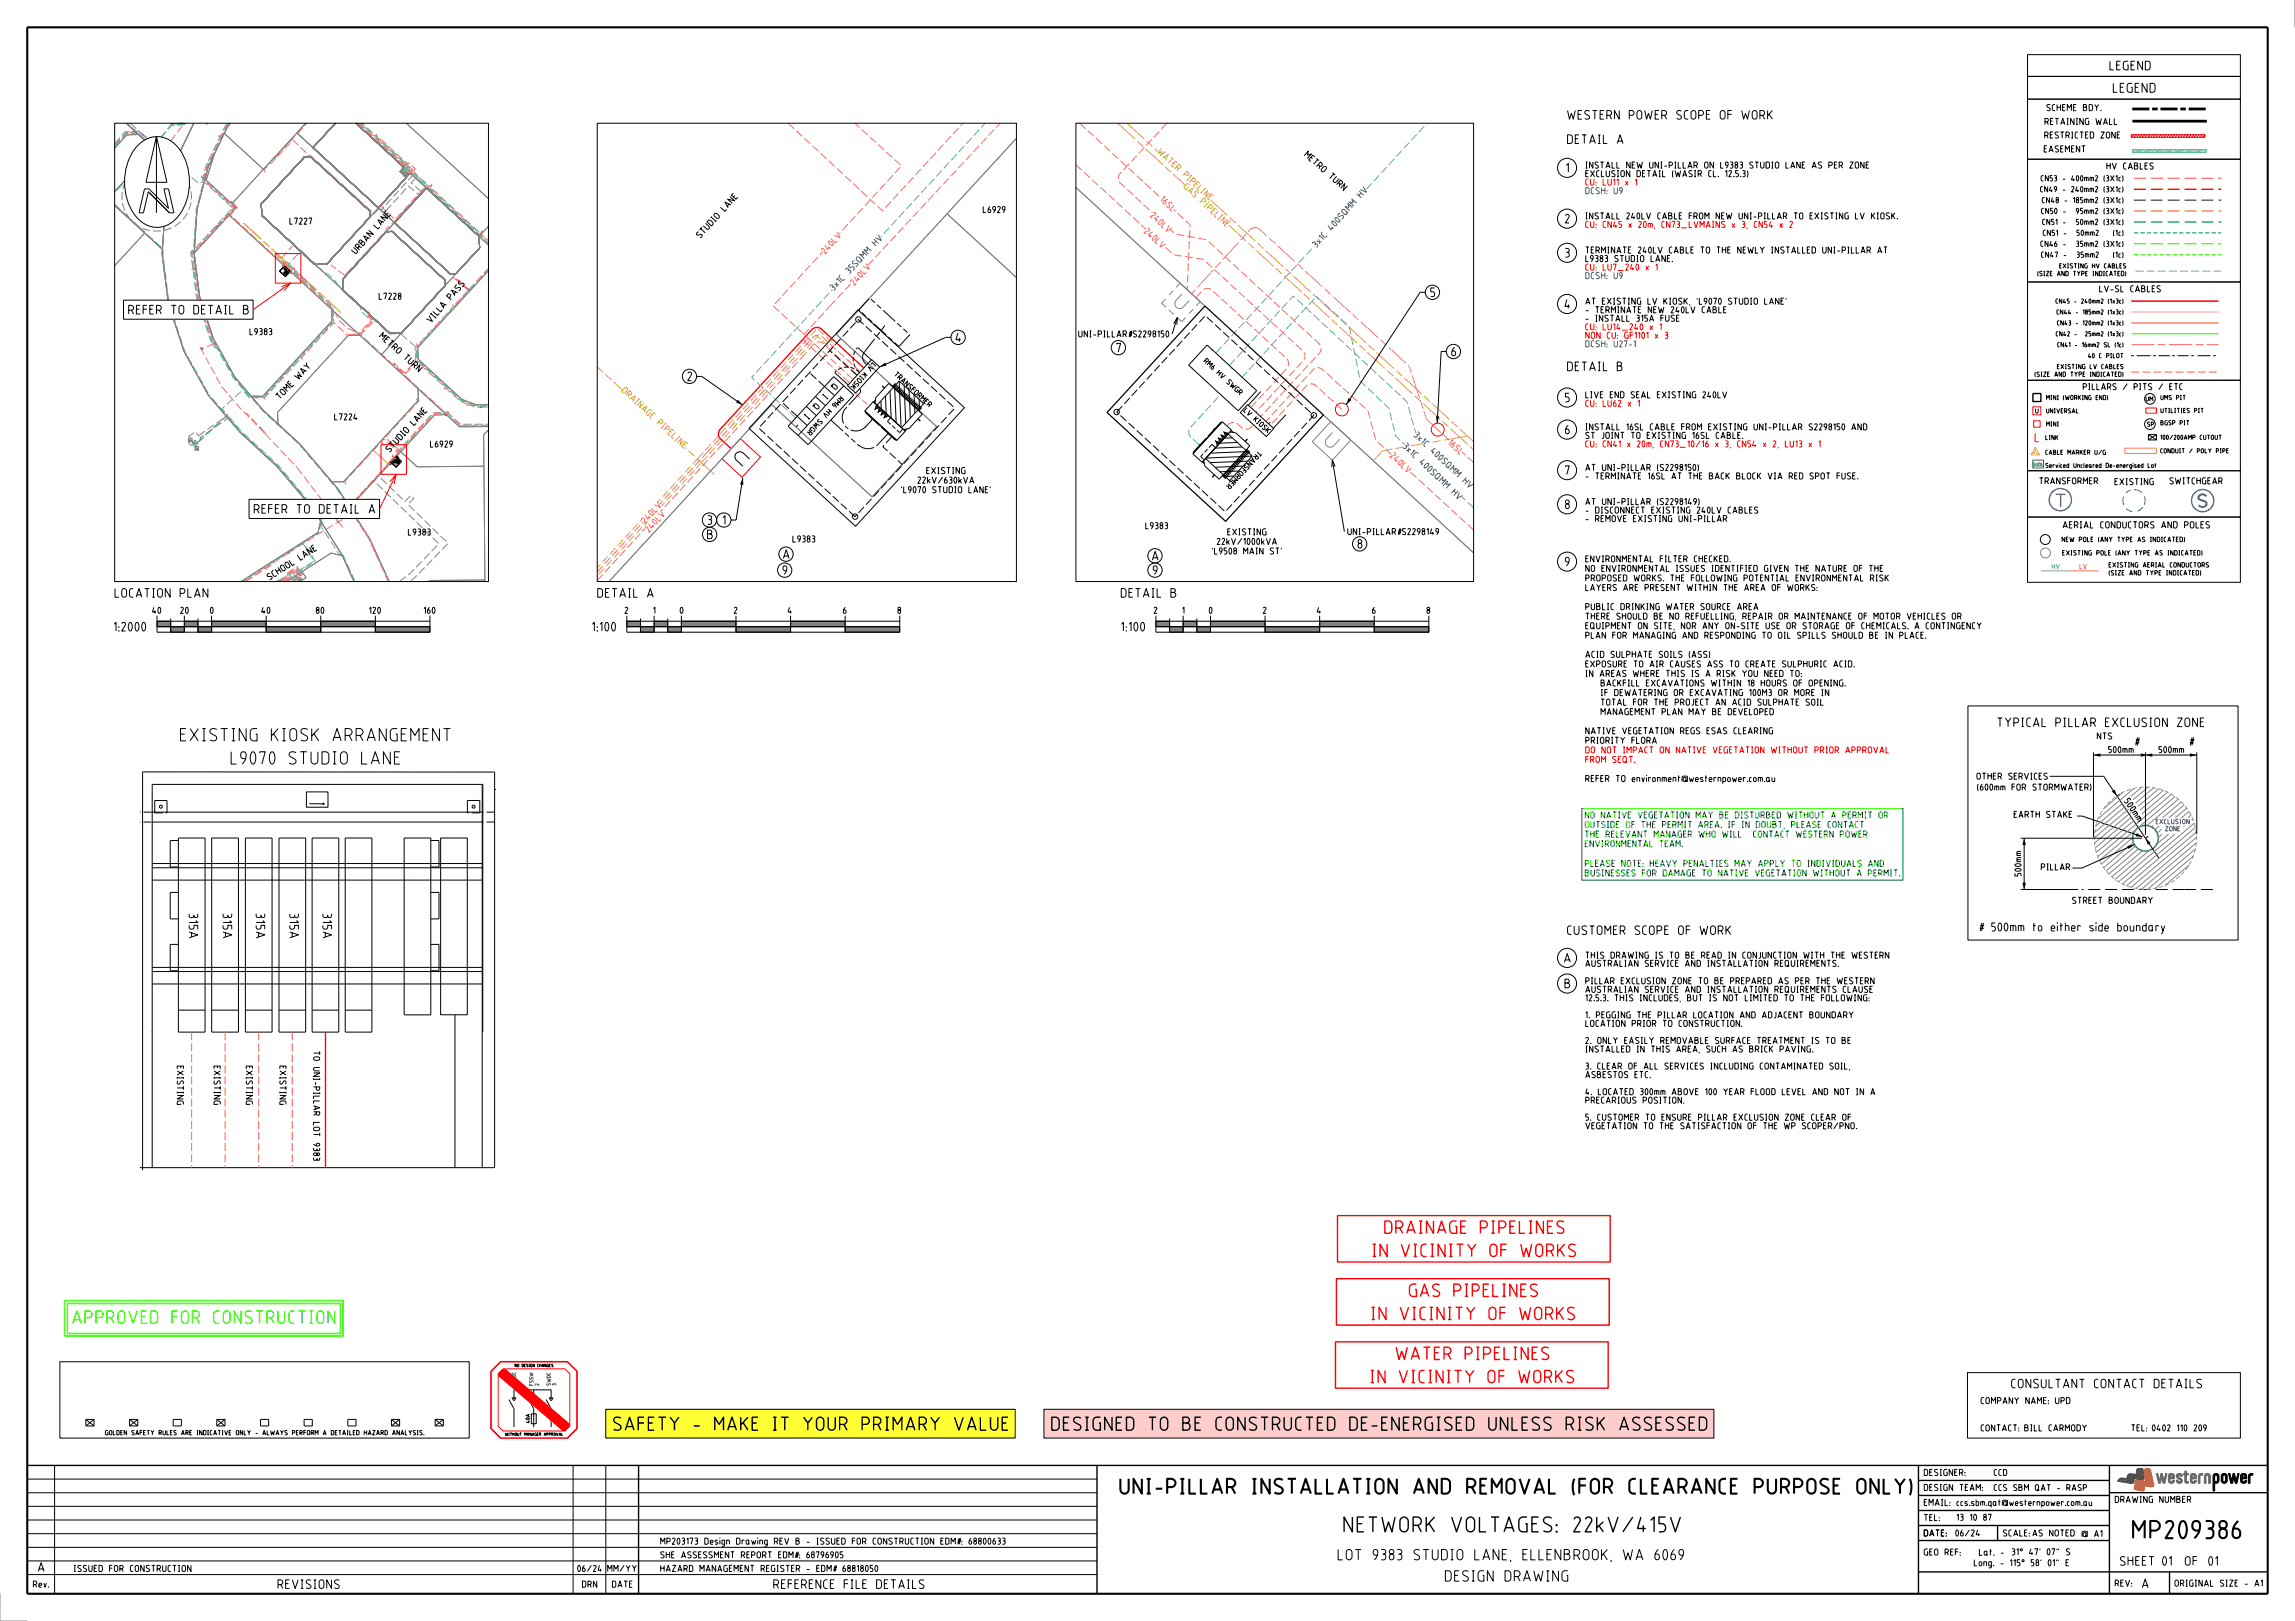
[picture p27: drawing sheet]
<svg xmlns="http://www.w3.org/2000/svg" width="841mm" height="594mm" viewBox="0 0 841 594" stroke-linecap="round" stroke-linejoin="round" font-family="sans-serif">
<defs><g id="words">
<text font-size="7" x="778.8" y="564">MP209386</text>
<g font-size="6">
<text x="410.3" y="547.6">UNI-PILLAR INSTALLATION AND REMOVAL (FOR CLEARANCE PURPOSE ONLY)</text>
<text x="469.1" y="561.6">NETWORK VOLTAGES: 22kV/415V</text>
</g>
<g font-size="5.3">
<text x="224.6" y="524.3">SAFETY - MAKE IT YOUR PRIMARY VALUE</text>
<text x="385.2" y="524.3">DESIGNED TO BE CONSTRUCTED DE-ENERGISED UNLESS RISK ASSESSED</text>
</g>
<g font-size="5.1" fill="#03f">
<text x="753.1" y="186">T</text>
<text x="805.3" y="186">S</text>
</g>
<g font-size="5">
<text x="65.9" y="271.7">EXISTING KIOSK ARRANGEMENT</text>
<text x="84.5" y="280.2">L9070 STUDIO LANE</text>
</g>
<g font-size="5" fill="#f00">
<text x="507.2" y="452.2">DRAINAGE PIPELINES</text>
<text x="502.8" y="460.7">IN VICINITY OF WORKS</text>
<text x="516.3" y="475.3">GAS PIPELINES</text>
<text x="502.4" y="483.8">IN VICINITY OF WORKS</text>
<text x="511.4" y="498.4">WATER PIPELINES</text>
<text x="502" y="506.9">IN VICINITY OF WORKS</text>
</g>
<text font-size="5" fill="#3f0" x="26.5" y="485.1">APPROVED FOR CONSTRUCTION</text>
<g font-size="4.2">
<text x="468.8" y="571.8">LOT 9383 STUDIO LANE, ELLENBROOK, WA 6069</text>
<text x="509.6" y="579.6">DESIGN DRAWING</text>
</g>
<text font-size="3.6" x="774.2" y="34">LEGEND</text>
<g font-size="3.5">
<text x="773" y="25.8">LEGEND</text>
<text x="574.3" y="43.8">WESTERN POWER SCOPE OF WORK</text>
<text x="574.3" y="52.8">DETAIL A</text>
<text x="573.8" y="63.3">1</text>
<text x="573.5" y="81.9">2</text>
<text x="573.5" y="94.4">3</text>
<text x="524.1" y="108.9">5</text>
<text x="573.3" y="113.1">4</text>
<text x="47" y="115.2">REFER TO DETAIL B</text>
<text x="350.1" y="125.4">4</text>
<text x="409" y="129.1">7</text>
<text x="531.8" y="130.6">6</text>
<text x="574.3" y="136">DETAIL B</text>
<text x="251.9" y="139.7">2</text>
<text x="573.5" y="147.4">5</text>
<text x="573.5" y="159.2">6</text>
<text x="573.5" y="174">7</text>
<text x="93" y="188.2">REFER TO DETAIL A</text>
<text x="573.5" y="186.5">8</text>
<text x="259.1" y="197.6">B</text>
<text x="259.2" y="192.3">3</text>
<text x="264.8" y="192.3">1</text>
<text x="497.5" y="201.1">8</text>
<text x="286.9" y="204.8">A</text>
<text x="422.1" y="205.4">A</text>
<text x="573.5" y="207.5">9</text>
<text x="286.8" y="210.7">9</text>
<text x="422.5" y="210.7">9</text>
<text x="42" y="219">LOCATION PLAN</text>
<text x="218.9" y="219">DETAIL A</text>
<text x="410.7" y="219">DETAIL B</text>
<text x="41.6" y="231.4">1:2000</text>
<text x="216.9" y="231.4">1:100</text>
<text x="410.8" y="231.4">1:100</text>
<text x="731.8" y="266.4">TYPICAL PILLAR EXCLUSION ZONE</text>
<text x="69.1" y="334.7" transform="rotate(90 69.1 334.7)">315A</text>
<text x="81.6" y="334.7" transform="rotate(90 81.6 334.7)">315A</text>
<text x="93.7" y="334.7" transform="rotate(90 93.7 334.7)">315A</text>
<text x="106" y="334.7" transform="rotate(90 106 334.7)">315A</text>
<text x="118.2" y="334.7" transform="rotate(90 118.2 334.7)">315A</text>
<text x="574.3" y="342.6">CUSTOMER SCOPE OF WORK</text>
<text x="573.1" y="352.8">A</text>
<text x="573.3" y="362.2">B</text>
<text x="737" y="508.7">CONSULTANT CONTACT DETAILS</text>
<text x="776.8" y="573.8">SHEET</text>
<text x="792.3" y="573.8">01</text>
<text x="802.2" y="573.8">OF01</text>
<text x="13.9" y="576">A</text>
<text x="101.7" y="582.3">REVISIONS</text>
<text x="283.4" y="582.3">REFERENCE FILE DETAILS</text>
<text x="784.9" y="582">A</text>
</g>
<g font-size="3.3">
<text x="782.2" y="273.3">#</text>
<text x="802.2" y="273.3">#</text>
<text x="725.1" y="341.3"># 500mm to either side boundary</text>
</g>
<text font-size="2.6" x="755.9" y="193.6">AERIAL CONDUCTORS AND POLES</text>
<g font-size="2.5">
<text x="749.9" y="40.7">SCHEME BDY.</text>
<text x="749.3" y="45.8">RETAINING WALL</text>
<text x="749.2" y="50.8">RESTRICTED ZONE</text>
<text x="477.7" y="57.1" transform="rotate(42 477.7 57.1)">MET RO</text>
<text x="749" y="55.8">EASEMENT</text>
<text x="486.6" y="65" transform="rotate(42 486.6 65)">T URN</text>
<text x="581" y="64.9">EXCLUSION DETAIL (WASIR CL. 12.5.3)</text>
<text x="581" y="61.8">INSTALL NEW UNI-PILLAR ON L9383 STUDIO LANE AS PER ZONE</text>
<text x="771.9" y="62.1">HV CABLES</text>
<text x="265.7" y="77.6" transform="rotate(-48 265.7 77.6)">LA NE</text>
<text x="106.1" y="82.3">L7227</text>
<text x="360.2" y="78.1">L6929</text>
<text x="581" y="80.4">INSTALL 240LV CABLE FROM NEW UNI-PILLAR TO EXISTING LV KIOSK.</text>
<text x="138.6" y="84.1" transform="rotate(-48 138.6 84.1)">LA NE</text>
<text x="256.7" y="87.4" transform="rotate(-48 256.7 87.4)">S T UDI O</text>
<text x="130.4" y="93.3" transform="rotate(-48 130.4 93.3)">URB A N</text>
<text x="581" y="92.9">TERMINATE 240LV CABLE TO THE NEWLY INSTALLED UNI-PILLAR AT</text>
<text x="581" y="96">L9383 STUDIO LANE.</text>
<text x="769.3" y="107.1">LV-SL CABLES</text>
<text x="138.8" y="109.8">L7228</text>
<text x="165.4" y="110" transform="rotate(-49 165.4 110)">P A S S</text>
<text x="581" y="111.6">AT EXISTING LV KIOSK, 'L9070 STUDIO LANE'</text>
<text x="157.9" y="118.5" transform="rotate(-49 157.9 118.5)">V I LLA</text>
<text x="581" y="117.9">- INSTALL 315A FUSE</text>
<text x="581" y="114.8">- TERMINATE NEW 240LV CABLE</text>
<text x="91.5" y="122.8">L9383</text>
<text x="138.8" y="123.5" transform="rotate(42 138.8 123.5)">MET RO</text>
<text x="395.2" y="123.6">UNI-PILLAR#S2298150</text>
<text x="147.7" y="131.4" transform="rotate(42 147.7 131.4)">T URN</text>
<text x="109.4" y="139.3" transform="rotate(-47 109.4 139.3)">WA Y</text>
<text x="305.4" y="140.3" transform="rotate(133 305.4 140.3)">Q</text>
<text x="102.6" y="146.5" transform="rotate(-47 102.6 146.5)">T OME</text>
<text x="298.8" y="147.5" transform="rotate(133 298.8 147.5)">Q</text>
<text x="301.8" y="144.2" transform="rotate(133 301.8 144.2)">I</text>
<text x="581" y="145.9">LIVE END SEAL EXISTING 240LV</text>
<text x="122.5" y="154">L7224</text>
<text x="291.9" y="155" transform="rotate(133 291.9 155)">-</text>
<text x="295.1" y="151.5" transform="rotate(133 295.1 151.5)">I</text>
<text x="151.8" y="156.1" transform="rotate(-48 151.8 156.1)">LA NE</text>
<text x="581" y="160.8">ST JOINT TO EXISTING 16SL CABLE.</text>
<text x="581" y="157.7">INSTALL 16SL CABLE FROM EXISTING UNI-PILLAR S2298150 AND</text>
<text x="142.8" y="165.9" transform="rotate(-48 142.8 165.9)">S T UDI O</text>
<text x="157.6" y="164">L6929</text>
<text x="339.5" y="173.7">EXISTING</text>
<text x="581" y="172.5">AT UNI-PILLAR (S2298150)</text>
<text x="336.2" y="177.2">22kV/630kVA</text>
<text x="581" y="175.7">- TERMINATE 16SL AT THE BACK BLOCK VIA RED SPOT FUSE.</text>
<text x="747.3" y="177.5">TRANSFORMER</text>
<text x="774.9" y="177.7">EXISTING</text>
<text x="794" y="177.5">SWITCHGEAR</text>
<text x="330.2" y="180.7">'L9070 STUDIO LANE'</text>
<text x="581" y="185">AT UNI-PILLAR (S2298149)</text>
<text x="581" y="191.3">- REMOVE EXISTING UNI-PILLAR</text>
<text x="581" y="188.2">- DISCONNECT EXISTING 240LV CABLES</text>
<text x="149.5" y="196.2">L9383</text>
<text x="419.7" y="193.9">L9383</text>
<text x="449.8" y="196.2">EXISTING</text>
<text x="493.8" y="196.1">UNI-PILLAR#S2298149</text>
<text x="290.4" y="198.7">L9383</text>
<text x="444.1" y="203.2">'L9508 MAIN ST'</text>
<text x="445.9" y="199.7">22kV/1000kVA</text>
<text x="110.1" y="205.5" transform="rotate(-33 110.1 205.5)">LA NE</text>
<text x="581" y="209.5">NO ENVIRONMENTAL ISSUES IDENTIFIED GIVEN THE NATURE OF THE</text>
<text x="581" y="206">ENVIRONMENTAL FILTER CHECKED.</text>
<text x="98.8" y="212.7" transform="rotate(-33 98.8 212.7)">S CHOOL</text>
<text x="581" y="213">PROPOSED WORKS. THE FOLLOWING POTENTIAL ENVIRONMENTAL RISK</text>
<text x="581" y="216.5">LAYERS ARE PRESENT WITHIN THE AREA OF WORKS:</text>
<text x="55.8" y="224.9">40</text>
<text x="66.1" y="224.9">20</text>
<text x="77" y="224.9">0</text>
<text x="95.8" y="224.9">40</text>
<text x="115.8" y="224.9">80</text>
<text x="135.3" y="224.9">120</text>
<text x="155.3" y="224.9">160</text>
<text x="228.9" y="224.9">2</text>
<text x="239.4" y="224.9">1</text>
<text x="249.1" y="224.9">0</text>
<text x="268.9" y="224.9">2</text>
<text x="288.7" y="224.9">4</text>
<text x="308.9" y="224.9">6</text>
<text x="328.9" y="224.9">8</text>
<text x="422.8" y="224.9">2</text>
<text x="433.2" y="224.9">1</text>
<text x="443" y="224.9">0</text>
<text x="462.8" y="224.9">2</text>
<text x="482.6" y="224.9">4</text>
<text x="502.8" y="224.9">6</text>
<text x="522.8" y="224.9">8</text>
<text x="581" y="227">THERE SHOULD BE NO REFUELLING, REPAIR OR MAINTENANCE OF MOTOR VEHICLES OR</text>
<text x="581" y="223.5">PUBLIC DRINKING WATER SOURCE AREA</text>
<text x="581" y="230.5">EQUIPMENT ON SITE, NOR ANY ON-SITE USE OR STORAGE OF CHEMICALS. A CONTINGENCY</text>
<text x="581" y="234">PLAN FOR MANAGING AND RESPONDING TO OIL SPILLS SHOULD BE IN PLACE.</text>
<text x="581" y="244.5">EXPOSURE TO AIR CAUSES ASS TO CREATE SULPHURIC ACID.</text>
<text x="581" y="241">ACID SULPHATE SOILS (ASS)</text>
<text x="581" y="248">IN AREAS WHERE THIS IS A RISK YOU NEED TO:</text>
<text x="583.6" y="251.5">BACKFILL EXCAVATIONS WITHIN 18 HOURS OF OPENING.</text>
<text x="583.6" y="255">IF DEWATERING OR EXCAVATING 100M3 OR MORE IN</text>
<text x="583.5" y="262">MANAGEMENT PLAN MAY BE DEVELOPED</text>
<text x="583.6" y="258.5">TOTAL FOR THE PROJECT AN ACID SULPHATE SOIL</text>
<text x="581" y="269">NATIVE VEGETATION REGS ESAS CLEARING</text>
<text x="581" y="272.5">PRIORITY FLORA</text>
<text x="768.4" y="270.9">NTS</text>
<text x="772.6" y="275.9">500mm</text>
<text x="791" y="275.9">500mm</text>
<text x="581" y="286.5">REFER TO environment@westernpower.com.au</text>
<text x="724.3" y="285.7">OTHER SERVICES</text>
<text x="724.6" y="289.7">(600mm FOR STORMWATER)</text>
<text x="778.3" y="293.6" transform="rotate(56 778.3 293.6)">5</text>
<text x="738" y="299.7">EARTH STAKE</text>
<text x="779.2" y="295.1" transform="rotate(56 779.2 295.1)">0</text>
<text x="780.2" y="296.5" transform="rotate(56 780.2 296.5)">0 mm</text>
<text x="740.8" y="321.1" transform="rotate(-90 740.8 321.1)">500mm</text>
<text x="747.9" y="318.9">PILLAR</text>
<text x="759.3" y="331.2">STREET BOUNDARY</text>
<text x="581" y="351.3">THIS DRAWING IS TO BE READ IN CONJUNCTION WITH THE WESTERN</text>
<text x="581" y="354.3">AUSTRALIAN SERVICE AND INSTALLATION REQUIREMENTS.</text>
<text x="581" y="363.8">AUSTRALIAN SERVICE AND INSTALLATION REQUIREMENTS CLAUSE</text>
<text x="581" y="360.7">PILLAR EXCLUSION ZONE TO BE PREPARED AS PER THE WESTERN</text>
<text x="581" y="366.9">12.5.3. THIS INCLUDES, BUT IS NOT LIMITED TO THE FOLLOWING:</text>
<text x="581" y="376.3">LOCATION PRIOR TO CONSTRUCTION.</text>
<text x="581" y="373.2">1. PEGGING THE PILLAR LOCATION AND ADJACENT BOUNDARY</text>
<text x="581" y="382.5">2. ONLY EASILY REMOVABLE SURFACE TREATMENT IS TO BE</text>
<text x="114.8" y="385.1" transform="rotate(90 114.8 385.1)">TO UNI-PILLAR LOT 9383</text>
<text x="581" y="385.7">INSTALLED IN THIS AREA, SUCH AS BRICK PAVING.</text>
<text x="64.8" y="390.5" transform="rotate(90 64.8 390.5)">EXISTING</text>
<text x="78.3" y="390.5" transform="rotate(90 78.3 390.5)">EXISTING</text>
<text x="90.1" y="390.5" transform="rotate(90 90.1 390.5)">EXISTING</text>
<text x="102.4" y="390.5" transform="rotate(90 102.4 390.5)">EXISTING</text>
<text x="581" y="395">ASBESTOS ETC.</text>
<text x="581" y="391.9">3. CLEAR OF ALL SERVICES INCLUDING CONTAMINATED SOIL,</text>
<text x="581" y="401.3">4. LOCATED 300mm ABOVE 100 YEAR FLOOD LEVEL AND NOT IN A</text>
<text x="581" y="404.4">PRECARIOUS POSITION.</text>
<text x="581" y="413.8">VEGETATION TO THE SATISFACTION OF THE WP SCOPER/PNO.</text>
<text x="581" y="410.7">5. CUSTOMER TO ENSURE PILLAR EXCLUSION ZONE CLEAR OF</text>
<text x="725.9" y="514.5">COMPANY NAME: UPD</text>
<text x="725.9" y="524.5">CONTACT:BILL CARMODY</text>
<text x="781" y="524.5">TEL:0402 110 209</text>
<text x="705" y="540.8">DESIGNER:</text>
<text x="705" y="551.8">EMAIL:ccs.sbm.qat@westernpower.com.au</text>
<text x="705" y="546.3">DESIGN TEAM:</text>
<text x="775" y="550.7">DRAWING NUMBER</text>
<text x="705" y="557.3">TEL:</text>
<text x="717" y="557.3">13 10 87</text>
<text x="705" y="563">DATE: 06/24</text>
<text x="705" y="563">DATE:</text>
<text x="734" y="563">SCALE:</text>
<text x="744.8" y="563">AS NOTED @ A1</text>
<text x="242" y="566">MP203173 Design Drawing REV B - ISSUED FOR CONSTRUCTION EDM#: 68800633</text>
<text x="242" y="571">SHE ASSESSMENT REPORT EDM#: 68796905</text>
<text x="705" y="570">GEO REF:</text>
<text x="723.4" y="573.9">Long. - 115° 58' 01&quot; E</text>
<text x="725.2" y="570">Lat. - 31° 47' 07&quot; S</text>
<text x="12.1" y="581.8">Rev.</text>
<text x="27" y="576">ISSUED FOR CONSTRUCTION</text>
<text x="211.6" y="576">06/24</text>
<text x="213.3" y="581.8">DRN</text>
<text x="222.6" y="576">MM/YY</text>
<text x="224.3" y="581.8">DATE</text>
<text x="242" y="576">HAZARD MANAGEMENT REGISTER - EDM# 68818050</text>
<text x="775" y="581.4">REV:</text>
<text x="796.9" y="581.4">ORIGINAL SIZE - A1</text>
</g>
<g font-size="2.5" fill="#ffa032">
<text x="423.9" y="55.9" transform="rotate(42 423.9 55.9)">WA T ER</text>
<text x="433.2" y="64.5" transform="rotate(42 433.2 64.5)">P I P ELI NE</text>
<text x="433.5" y="68.7" transform="rotate(42 433.5 68.7)">GA S</text>
<text x="439.5" y="74.2" transform="rotate(42 439.5 74.2)">P I P ELI NE</text>
<text x="227.6" y="143.5" transform="rotate(42 227.6 143.5)">DRA I NA GE</text>
<text x="240.5" y="155.3" transform="rotate(42 240.5 155.3)">P I P ELI NE</text>
</g>
<g font-size="2.5" fill="#f00">
<text x="581" y="68">CU: LU11 x 1</text>
<text x="581" y="83.5">CU: CN45 x 20m, CN73_LVMAINS x 3, CN54 x 2</text>
<text x="581" y="99.1">CU: LU7_240 x 1</text>
<text x="581" y="124.1">NON CU: GF1101 x 3</text>
<text x="581" y="121">CU: LU14_240 x 1</text>
<text x="581" y="149">CU: LU62 x 1</text>
<text x="581" y="163.9">CU: CN41 x 20m, CN73_10/16 x 3, CN54 x 2, LU13 x 1</text>
<text x="581" y="279.5">FROM SEQT.</text>
<text x="581" y="276">DO NOT IMPACT ON NATIVE VEGETATION WITHOUT PRIOR APPROVAL</text>
</g>
<g font-size="2.5" fill="#0028fa">
<text x="581" y="71.1">DCSH: U9</text>
<text x="498.9" y="72.7" transform="rotate(-48 498.9 72.7)">HV</text>
<text x="489.4" y="83.2" transform="rotate(-48 489.4 83.2)">0</text>
<text x="490.6" y="81.9" transform="rotate(-48 490.6 81.9)">0 S Q MM</text>
<text x="488.1" y="84.7" transform="rotate(-48 488.1 84.7)">4</text>
<text x="321" y="90.3" transform="rotate(-47 321 90.3)">HV</text>
<text x="482.5" y="90.9" transform="rotate(-48 482.5 90.9)">3 x 1C</text>
<text x="311.3" y="100.5" transform="rotate(-47 311.3 100.5)">3</text>
<text x="312.6" y="99.3" transform="rotate(-47 312.6 99.3)">5 S Q MM</text>
<text x="305.6" y="106.6" transform="rotate(-47 305.6 106.6)">3 x 1C</text>
<text x="581" y="102.3">DCSH: U9</text>
<text x="581" y="127.3">DCSH: U27-1</text>
<text x="517.9" y="159.8" transform="rotate(43 517.9 159.8)">3 x 1C</text>
<text x="513.9" y="163.9" transform="rotate(43 513.9 163.9)">3 x 1C</text>
<text x="524" y="165.5" transform="rotate(43 524 165.5)">4</text>
<text x="525.4" y="166.9" transform="rotate(43 525.4 166.9)">0</text>
<text x="520" y="169.7" transform="rotate(43 520 169.7)">4</text>
<text x="521.4" y="171.1" transform="rotate(43 521.4 171.1)">0</text>
<text x="522.7" y="172.3" transform="rotate(43 522.7 172.3)">0 S Q MM</text>
<text x="526.7" y="168.1" transform="rotate(43 526.7 168.1)">0 S Q MM</text>
<text x="535.7" y="176.6" transform="rotate(43 535.7 176.6)">HV</text>
<text x="531.7" y="180.7" transform="rotate(43 531.7 180.7)">HV</text>
</g>
<g font-size="2.5" fill="#f66">
<text x="424.8" y="73.5" transform="rotate(42 424.8 73.5)">16 S L</text>
<text x="421.3" y="79.3" transform="rotate(42 421.3 79.3)">2</text>
<text x="422.6" y="80.5" transform="rotate(42 422.6 80.5)">4</text>
<text x="424.1" y="81.8" transform="rotate(42 424.1 81.8)">0 LV</text>
<text x="419" y="85.1" transform="rotate(42 419 85.1)">2</text>
<text x="420.3" y="86.3" transform="rotate(42 420.3 86.3)">4</text>
<text x="421.8" y="87.7" transform="rotate(42 421.8 87.7)">0 LV</text>
<text x="302.5" y="93.3" transform="rotate(-48 302.5 93.3)">2</text>
<text x="303.6" y="92" transform="rotate(-48 303.6 92)">4</text>
<text x="305" y="90.5" transform="rotate(-48 305 90.5)">0 LV</text>
<text x="315.7" y="102" transform="rotate(-48 315.7 102)">0 LV</text>
<text x="313.1" y="104.7" transform="rotate(-48 313.1 104.7)">2</text>
<text x="314.3" y="103.4" transform="rotate(-48 314.3 103.4)">4</text>
<text x="509.2" y="167.4" transform="rotate(42 509.2 167.4)">2</text>
<text x="530.3" y="162.6" transform="rotate(42 530.3 162.6)">16 S L</text>
<text x="510.4" y="168.6" transform="rotate(42 510.4 168.6)">4</text>
<text x="511.9" y="169.9" transform="rotate(42 511.9 169.9)">0 LV</text>
<text x="237.7" y="190.7" transform="rotate(-48 237.7 190.7)">4</text>
<text x="239.1" y="189.2" transform="rotate(-48 239.1 189.2)">0 LV</text>
<text x="236.6" y="192" transform="rotate(-48 236.6 192)">2</text>
<text x="237.9" y="195.3" transform="rotate(-48 237.9 195.3)">2</text>
<text x="239" y="194" transform="rotate(-48 239 194)">4</text>
</g>
<g font-size="2.5" fill="#090">
<text x="580.8" y="299.9">NO NATIVE VEGETATION MAY BE DISTURBED WITHOUT A PERMIT OR</text>
<text x="580.8" y="303.4">OUTSIDE OF THE PERMIT AREA. IF IN DOUBT, PLEASE CONTACT</text>
<text x="580.8" y="310.4">ENVIRONMENTAL TEAM.</text>
<text x="580.8" y="306.9">THE RELEVANT MANAGER WHO WILL CONTACT WESTERN POWER</text>
<text x="580.8" y="317.7">PLEASE NOTE: HEAVY PENALTIES MAY APPLY TO INDIVIDUALS AND</text>
<text x="580.8" y="321.2">BUSINESSES FOR DAMAGE TO NATIVE VEGETATION WITHOUT A PERMIT.</text>
</g>
<g font-size="2.4">
<text x="763.3" y="142.9">PILLARS / PITS / ETC</text>
<text x="730.7" y="540.8">CCD</text>
<text x="730.7" y="546.3">CCS SBM QAT - RASP</text>
</g>
<g font-size="2.2">
<text x="747.6" y="70.4">CN49 - 240mm2 (3X1c)</text>
<text x="747.9" y="66.4">CN53 - 400mm2 (3X1c)</text>
<text x="748.3" y="74.4">CN48 - 185mm2 (3X1c)</text>
<text x="748" y="78.4">CN50 -</text>
<text x="748.4" y="82.4">CN51 -</text>
<text x="759.5" y="78.4">95mm2 (3X1c)</text>
<text x="759.8" y="82.4">50mm2 (3X1c)</text>
<text x="748.6" y="86.4">CN51 -</text>
<text x="760.8" y="86.4">50mm2</text>
<text x="774.2" y="86.4">(1c)</text>
<text x="747.8" y="90.4">CN46 -</text>
<text x="748" y="94.4">CN47 -</text>
<text x="759.4" y="90.4">35mm2 (3X1c)</text>
<text x="760.4" y="94.4">35mm2</text>
<text x="774.1" y="94.4">(1c)</text>
</g>
<g font-size="2">
<text x="316.4" y="136.3" transform="rotate(133 316.4 136.3)">KI OS K</text>
<text x="319.6" y="132.8" transform="rotate(133 319.6 132.8)">LV</text>
<text x="327.5" y="137.5" transform="rotate(43 327.5 137.5)">T RA NS FORMER</text>
<text x="440.9" y="132.6" transform="rotate(43 440.9 132.6)">RM6</text>
<text x="445.6" y="137" transform="rotate(43 445.6 137)">HV</text>
<text x="449.3" y="140.3" transform="rotate(43 449.3 140.3)">S WGR</text>
<text x="303.5" y="149.7" transform="rotate(133 303.5 149.7)">HV</text>
<text x="307.8" y="145" transform="rotate(133 307.8 145)">RM6</text>
<text x="300.1" y="153.4" transform="rotate(133 300.1 153.4)">S WGR</text>
<text x="455.6" y="150.8" transform="rotate(43 455.6 150.8)">LV</text>
<text x="459.1" y="154" transform="rotate(43 459.1 154)">KI OS K</text>
<text x="461" y="165.1" transform="rotate(133 461 165.1)">T RA NS FORMER</text>
</g>
<g font-size="1.9">
<text x="755.6" y="198.6">NEW POLE (ANY TYPE AS INDICATED)</text>
<text x="755.8" y="203.5">EXISTING POLE (ANY TYPE AS INDICATED)</text>
<text x="772.8" y="207.9">EXISTING AERIAL CONDUCTORS</text>
<text x="772.8" y="210.8">(SIZE AND TYPE INDICATED)</text>
</g>
<text font-size="1.9" fill="#39f" x="751.9" y="208.5">HV</text>
<text font-size="1.9" fill="#f66" x="762" y="208.5">LV</text>
<g font-size="1.9" fill="#0028fa">
<text x="790" y="302">EXCLUSION</text>
<text x="793.5" y="304.6">ZONE</text>
</g>
<g font-size="1.8">
<text x="746.6" y="101.1">(SIZE AND TYPE INDICATED)</text>
<text x="754.7" y="98.3">EXISTING HV CABLES</text>
<text x="753.3" y="111.2">CN45 - 240mm2 (1x3c)</text>
<text x="753.7" y="115.2">CN44 - 185mm2 (1x3c)</text>
<text x="753.8" y="119.2">CN43 - 120mm2 (1x3c)</text>
<text x="753.4" y="123.2">CN42 -</text>
<text x="763.1" y="123.2">25mm2 (1x3c)</text>
<text x="753.9" y="127.2">CN41 - 16mm2 SL (1c)</text>
<text x="765.2" y="131.2">40 C PILOT</text>
<text x="753.9" y="135.2">EXISTING LV CABLES</text>
<text x="745.6" y="138">(SIZE AND TYPE INDICATED)</text>
<text x="749.8" y="146.5">MINI (WORKING END)</text>
<text x="786.3" y="147.1">UM</text>
<text x="791.8" y="146.5">UMS PIT</text>
<text x="749.8" y="151.4">UNIVERSAL</text>
<text x="791.8" y="151.3">UTILITIES PIT</text>
<text x="791.8" y="155.8">BGSP PIT</text>
<text x="749.6" y="161.2">LINK</text>
<text x="749.8" y="156.3">MINI</text>
<text x="786.8" y="156.3">SP</text>
<text x="791.7" y="161.1">100/200AMP CUTOUT</text>
<text x="749.6" y="166.6">CABLE MARKER U/G</text>
<text x="791.7" y="166.1">CONDUIT / POLY PIPE</text>
<text x="749.6" y="171.4">Serviced Uncleared De-energised Lot</text>
<text x="38.5" y="525.9">GOLDEN SAFETY RULES ARE INDICATIVE ONLY - ALWAYS PERFORM A DETAILED HAZARD ANALYSIS.</text>
</g>
<g font-size="1.5" fill="#0028fa">
<text x="189.1" y="507.5" transform="rotate(-90 189.1 507.5)">SWDC</text>
<text x="191.1" y="507.5" transform="rotate(-90 191.1 507.5)">1</text>
<text x="195.4" y="507.7" transform="rotate(-90 195.4 507.7)">FSSW</text>
<text x="197.5" y="507.7" transform="rotate(-90 197.5 507.7)">2</text>
<text x="201.8" y="507.7" transform="rotate(-90 201.8 507.7)">SWDC</text>
<text x="203.8" y="507.7" transform="rotate(-90 203.8 507.7)">3</text>
</g>
<text font-size="1.5" x="194.1" y="521.4" transform="rotate(-90 194.1 521.4)">40A</text>
<text font-size="1.3" fill="#329932" x="744.9" y="170.9">SUDL</text>
<g font-size="1.1">
<text x="188.7" y="500.9">NO DESIGN CHANGES</text>
<text x="185.1" y="526.1">WITHOUT MANAGER APPROVAL</text>
</g>
</g></defs>
<path d="M21.9 499h150v28h-150zM188.3 509.3h13.7M202 516.2v6.8M31.5 520.1h3v2.4h-3zM47.5 520.1h3v2.4h-3zM63.5 520.1h3v2.4h-3zM79.4 520.1h3v2.4h-3zM95.5 520.1h3v2.4h-3zM111.4 520.1h3v2.4h-3zM127.5 520.1h3v2.4h-3zM143.4 520.1h3v2.4h-3zM159.5 520.1h3v2.4h-3z" fill="none" stroke="#000" stroke-width=".37"/>
<path d="M77.5 227.6h20v2.1h-20z" fill="#828282"/>
<path d="M77.5 227.6h20v2.1h-20z" fill="none" stroke="#000" stroke-width=".37"/>
<path d="M97.5 229.7h20v2h-20z" fill="#828282"/>
<path d="M97.5 229.7h20v2h-20z" fill="none" stroke="#000" stroke-width=".37"/>
<path d="M117.5 227.6h20v2.1h-20z" fill="#828282"/>
<path d="M117.5 227.6h20v2.1h-20z" fill="none" stroke="#000" stroke-width=".37"/>
<path d="M137.5 229.7h20.1v2h-20.1z" fill="#828282"/>
<path d="M137.5 229.7h20.1v2h-20.1z" fill="none" stroke="#000" stroke-width=".37"/>
<path d="M72.5 229.7h5v2h-5z" fill="#828282"/>
<path d="M72.5 229.7h5v2h-5z" fill="none" stroke="#000" stroke-width=".37"/>
<path d="M67.6 227.6h4.9v2.1h-4.9z" fill="#828282"/>
<path d="M67.6 227.6h4.9v2.1h-4.9z" fill="none" stroke="#000" stroke-width=".37"/>
<path d="M62.5 229.7h5.1v2h-5.1z" fill="#828282"/>
<path d="M62.5 229.7h5.1v2h-5.1z" fill="none" stroke="#000" stroke-width=".37"/>
<path d="M57.5 227.6h5v2.1h-5z" fill="#828282"/>
<path d="M57.5 227.6h5v2.1h-5z" fill="none" stroke="#000" stroke-width=".37"/>
<path d="M443.6 227.6h20v2.1h-20z" fill="#828282"/>
<path d="M443.6 227.6h20v2.1h-20z" fill="none" stroke="#000" stroke-width=".37"/>
<path d="M463.6 229.7h20v2h-20z" fill="#828282"/>
<path d="M463.6 229.7h20v2h-20z" fill="none" stroke="#000" stroke-width=".37"/>
<path d="M483.6 227.6h20v2.1h-20z" fill="#828282"/>
<path d="M483.6 227.6h20v2.1h-20z" fill="none" stroke="#000" stroke-width=".37"/>
<path d="M503.6 229.7h20v2h-20z" fill="#828282"/>
<path d="M503.6 229.7h20v2h-20z" fill="none" stroke="#000" stroke-width=".37"/>
<path d="M438.6 229.7h5v2h-5z" fill="#828282"/>
<path d="M438.6 229.7h5v2h-5z" fill="none" stroke="#000" stroke-width=".37"/>
<path d="M433.6 227.6h5v2.1h-5z" fill="#828282"/>
<path d="M433.6 227.6h5v2.1h-5z" fill="none" stroke="#000" stroke-width=".37"/>
<path d="M428.6 229.7h5v2h-5z" fill="#828282"/>
<path d="M428.6 229.7h5v2h-5z" fill="none" stroke="#000" stroke-width=".37"/>
<path d="M423.6 227.6h5v2.1h-5z" fill="#828282"/>
<path d="M423.6 227.6h5v2.1h-5z" fill="none" stroke="#000" stroke-width=".37"/>
<path d="M249.7 227.6h20v2.1h-20z" fill="#828282"/>
<path d="M249.7 227.6h20v2.1h-20z" fill="none" stroke="#000" stroke-width=".37"/>
<path d="M269.7 229.7h20v2h-20z" fill="#828282"/>
<path d="M269.7 229.7h20v2h-20z" fill="none" stroke="#000" stroke-width=".37"/>
<path d="M289.7 227.6h20v2.1h-20z" fill="#828282"/>
<path d="M289.7 227.6h20v2.1h-20z" fill="none" stroke="#000" stroke-width=".37"/>
<path d="M309.7 229.7h20v2h-20z" fill="#828282"/>
<path d="M309.7 229.7h20v2h-20z" fill="none" stroke="#000" stroke-width=".37"/>
<path d="M244.7 229.7h5v2h-5z" fill="#828282"/>
<path d="M244.7 229.7h5v2h-5z" fill="none" stroke="#000" stroke-width=".37"/>
<path d="M239.7 227.6h5v2.1h-5z" fill="#828282"/>
<path d="M239.7 227.6h5v2.1h-5z" fill="none" stroke="#000" stroke-width=".37"/>
<path d="M234.7 229.7h5v2h-5z" fill="#828282"/>
<path d="M234.7 229.7h5v2h-5z" fill="none" stroke="#000" stroke-width=".37"/>
<path d="M229.7 227.6h5v2.1h-5z" fill="#828282"/>
<g fill="none" stroke="#000" stroke-width=".37">
<path d="M102.6 99.4h.1M104.1 100h.1M104.2 97.4l2.2 2-1.8 2-2.2-2zM104.2 99.8v.1M104.2 99.9l-.2 .2M104.2 98.1l1 .9-.4 .3-.9-.8zM104.3 98.2h.1M104.4 99.7h.1M104.5 99.5l-.2 .3M104.5 99.9h.3M104.5 99.5l.2 .3M104.5 98.4h.1"/>
<path d="M104.5 99.5l-.5 .6M104.6 99.8l.5 .4-.4 .4-.5-.4zM104.7 99.7l.3 .3M104.7 98.6h.1M104.7 99.7h.1M104.7 99.7l-.5 .6M104.7 99.8l-.1 .1M104.9 98.7h.1M105 99.9h.1M105 99.2l.5 .5-.2 .1-.5-.4zM105.1 98.9h.1M105.2 99l-.2 .2"/>
<path d="M105.7 99.4l-.2 .3M106.2 99.5h.1M104 100.1h.1M104 100.1l.2 .2M104.2 100.3v.1M104.3 100.1h.7M104.3 100.3h.7M104.3 100.6h.1M104.4 100.5v.1M104.5 100.5h.3M104.6 100.5h.1M104.6 100.5v.1"/>
<path d="M104.6 100.6h.1M104.7 100.4h.1M104.7 100.5h.1M104.7 100.3l.1 .1M104.7 100.4v.1M104.8 100.4h.1M104.8 100.3h.1M104.8 100.2l.1 .1M104.8 100.2h.2M104.8 100.2h.1M104.9 100.3l-.3 .3M104.9 100.3h.1"/>
<path d="M104.9 100h-.5M104.9 100.2h.1M104.9 100.4h-.5M105 100.2h.1M105 100.1v.1M105 100.1h.1M105 100l-.5 .6-.3-.3M105 100.1l-.1 .2M105.1 100.2h-.9M314.4 113.6l39 35.8-39.9 43.5-39-35.9zM441.5 112.1l43.5 39.9-35.9 39.1-43.4-39.9zM305.5 138l7.4 6.8-16.7 18.1-7.4-6.7z"/>
<path d="M305.9 136.5l4.9 4.5M314.3 127.3l5 4.6M319.4 131.8l2.9 2.7-8.8 9.5-2.9-2.7zM329.5 139.6l9 8.3-8.1 8.8-9-8.2zM329.5 139.6l.7 17M442.3 126.4l18.2 16.8-6.8 7.3-18.1-16.7zM444 128.3h.1M447.6 131.6h.1M451.2 135h.1M454.9 138.4h.1M290.7 154.5h.1M292.1 152.5l3.7 3.4"/>
<path d="M295.5 148.9l3.7 3.4M298.8 145.3l3.7 3.4M302.2 141.6l3.7 3.4M309.2 141.4l-16.7 18.2M317.2 150.9l-.2 .2 5.3 4.8 .2-.2M319.5 153.4v.3l.3-.1M320 147.2l-3.1 3.4 11.7 10.8 3.2-3.4M320 147.2h.1M320 147.2l11.8 10.8M320.7 147.7l.2-2 4.8-5.2 12.3 11.3-4.8 5.2-2 .4M320.8 146.6l-.7 .7M322.8 146.9l.1 3"/>
<path d="M323.1 156.3l-.2 .2 5.2 4.8 .2-.2M324.1 142.2l-.8-.7 .8 .8M324.5 145.1l.2 6.4M325.4 158.8v.4l.2-.2M326.1 143.3l.5 9.9M327.8 141.5l.6 13.4M331.3 141.3l.6 13.8M331.7 157.9h.1M331.8 158h-.1M332.3 157.2l-.6 .6M333.1 143l.5 10.3M335 144.7l.2 6.7"/>
<path d="M336.4 153.5l.7 .8-.8-.8M336.8 146.3l.1 3.3M445.1 157.2h-.3l.1 .2M447.6 154.9l-.2-.2-4.8 5.2 .2 .2M450 159l8.9 8.1-8.3 9-8.8-8.1zM450.8 158.3l2 .3 5.2 4.8-11.2 12.2-5.3-4.8-.4-1.9M451.2 157.7l.1 .1M451.3 157.8l.6 .7M451.3 157.6h.1M451.3 157.6l-10.8 11.8M451.3 157.6l-3.4-3.1-10.8 11.8 3.4 3.1M457.2 148.3l9.6 8.7-2.8 3-9.5-8.8z"/>
<path d="M458.5 141.7h.1M462 143.5l-4.5 4.9M471.2 152l-4.6 5M143.2 170l-.2-.1 .1 .3M144 169.3h.1M144.1 169.3l.2 .1M144.2 169.1h.1M144.3 169l.2 .2M144.4 169h.1M144.4 168.9l.2 .1M144.5 168.8h.1M144.6 168.7l.2 .2"/>
<path d="M144.7 168.6h.1M144.8 168.5l.3 .4-.8 .8-.4-.3zM144.8 168.4l.2 .3M145 168.7l-.9 .9M145.2 171.1h.1M145.3 167.5h.1M145.2 168l.3 .2M145.2 167.3l2 1.8-2 2.2-2-1.8zM145.3 169.1l.6 .6M145.3 169.1l.3 .3M145.5 168.2l.1 .1-.4 .5-.2-.1zM145.5 169.3h.1"/>
<path d="M145.5 169h.1M145.5 169l-.2 .1M145.5 169l.6 .5M145.5 169l.3-.3 .6 .5-.2 .3M145.6 169.4h.1M145.6 169v.1M145.6 169.4l.3 .3M145.7 168.7h.1M145.7 168.9v.3M145.8 169.6h.1M145.8 169.5v.1M145.9 168.6l.5 .5"/>
<path d="M145.9 168.7v.7M145.9 168.7h.1M145.9 169.7h.1M145.9 168.7l-.1 .6M146 168.6l.4 .4-.4 .5-.4-.5zM146 168.7h.1M146 168.6v.8M146 168.7l-.1 .1M146 168.8v.1M146 169.5h.2M146.1 168.8h.1M146.1 168.7v.7"/>
<path d="M146.1 169.5l-.2 .2M146.1 169.5h.1M146.2 168.9h.1M146.2 168.8v.5M146.2 168.9v.1M146.3 169h-.1M146.3 169h.1M146.3 168.8v.4M146.3 169v.1M146.3 169.3h.1M146.4 169.3h.1M146.4 169v.1"/>
<path d="M146.4 169h.1M146.4 169.1h.1M146.4 169.1h-.1M146.4 169l-.1 .1M274.7 168.2l-2.4-2.2a1.81 1.81 0 0 0-2.5 .1 1.81 1.81 0 0 0 .1 2.6l2.3 2.1M439.7 163h-.4l.2 .3M440.5 169.4h.1M440.6 169.3l.1 .1M440.7 169.3l.7 .7M442.2 160.7l-.2-.2-4.8 5.3 .2 .2M445 174l-.8 .8 .9-.7M451.6 160.4l-3 .2"/>
<path d="M452.2 174.4l-3.3 .2M453.4 162.1l-6.4 .3M453.8 172.6l-6.7 .3M455.2 163.8l-9.9 .4M455.5 170.8l-10.3 .4M456.2 161.7l.8-.8-.7 .9M457.1 165.5l-13.5 .5M457.2 169l-13.8 .5M458.9 167.1l-17 .7M229.7 227.6h5v2.1h-5zM721 503h100v24h-100z"/>
<circle cx="314.5" cy="117.1" r="1"/>
<circle cx="409.2" cy="151" r="1"/>
<circle cx="481.5" cy="152.2" r="1"/>
<circle cx="313.4" cy="189.3" r="1"/>
</g>
<g fill="none" stroke="#f00" stroke-width=".37">
<path d="M106.6 99.2l.2 .2zM108.4 99.6l.2 .1zM143.1 169.6l.3 .4-.3 .3-.4-.3zM271.3 160.8l7.4 6.7-6.8 7.4-7.4-6.8z"/>
<circle cx="491.7" cy="150" r="2.37"/>
<circle cx="526.8" cy="157.4" r="2.38"/>
</g>
<path d="M142.3 170l-11.8 12.9-1 .7-.3 4.1 6.2 9.8 7.1 15.6M142.3 170l2.2-2.3 .2 .3M256.5 168.6l-37.6 41M256.5 168.6l43-46.8 5.7 5.2" fill="none" stroke="#fff" stroke-width=".37" stroke-dasharray="8.6 1.1 3 1.1" stroke-linecap="butt"/>
<path d="M304.5 127.7l1.4-1.4M142.3 170l-11.8 12.8-1 .8-.3 4.3 6.1 9.6 7.1 15.6M142.3 170l2.2-2.4 .3 .3M142.3 170.1l-11.7 12.8-1 .7-.3 4.2 6.1 9.7 7.1 15.6M142.3 170.1l2.2-2.3 .2 .2M144.7 168l.1-.1M255.8 167.9l43.7-47.5 6.4 5.9M255.8 167.9l-36.9 40.2M257.2 169.3l-38.3 41.8M257.2 169.3l42.4-46.1 4.9 4.5" fill="none" stroke="#ffa032" stroke-width=".37" stroke-dasharray="3 1.1" stroke-linecap="butt"/>
<path d="M108.5 99.7l-.6-1.2-2.7-2.5-1.2 1.2M526.8 157.4l-4.1-4-6.1-18.6-.5-.9-55-50.2-1.6-.3-1.4 .8-21.4 23.4" fill="none" stroke="#f0f" stroke-width=".37" stroke-dasharray="8.6 1.1 3 1.1" stroke-linecap="butt"/>
<path d="M409.6 45.1l130.4 119.7M413 45.1l127 116.7M89.2 81.8l35.8 32.8M89.5 81.8l32.9 30.3M107.3 100.3l1.7-.5M142.6 170.3l-5.6-5.1M261.7 173.8l-42.8-39.4M503.2 168.8l3.1-3.3 1.1-.5 30.3-5.2" fill="none" stroke="#ffa032" stroke-width=".37" stroke-dasharray="8.6 1.1 3 1.1" stroke-linecap="butt"/>
<path d="M316.5 134.9l-15.4-14.3-1.6-.6-1.5 .4-34.4 37.4-.3 1.1 .4 1.5 4.2 4M145.3 168.4l-.8-.8-1.8 1.9 .2 .3" fill="none" stroke="#f00" stroke-width=".51"/>
<g fill="none" stroke="#39f" stroke-width=".37">
<path d="M54.5 53.8l-.2 .3 .3 .7M54.9 54.1l-.3 .7M55.2 54.4l-.6 .4M55.5 54.7l-.2 .2-.7-.1M147.2 62.6l.1 .5M147.4 62.7l-.1 .4M147.8 62.6l-.5 .5M148.1 62.8l-.8 .3M148.3 63l-.2 .2-.8-.1M148.7 63v.4M148.7 63.4l-.1 .4M148.9 63.2l-.2 .2"/>
<path d="M69.7 161.2l.4 .2M71.2 161.9v.8M71.4 162.2l-.2 .5M71.5 163.9l.3 .1M71.7 163.7l.1 .3M71.8 164l.3 .3M72 162.2l-.8 .5M72.3 162.4l-1.1 .3"/>
</g>
<g fill="none" stroke="#f66" stroke-width=".37" stroke-dasharray="3 1.1" stroke-linecap="butt">
<path d="M42 53l4-4.4 1.4-.1-.1-.2M47.3 48.3l.3 .2 3.4-.1 8.2 7.4 .8-.8M60 55l.6-.3 .9 .3 .4 1.8M60 55l6.8-8.9h.6l.8-1M75.4 45.1l.7 .6M80.5 50.2l.3 .2M83.6 45.1l-.8 1.2-7.1 14.6-1.3 4.9 11.2 10.3-6.2 6.8M84 45.1l-1 1.4-7 14.5-1.2 4.8 11.2 10.3-5.2 5.7M100.8 58.1l11.6-13M131.8 45.1l18.7 17.3-1.2 1.3M288.8 45.1l34.6 32.2 29.5-32.2M395.6 45.1l40.5 37.3-1.1 23.7"/>
<path d="M427.6 45.1l-17.1 18.5-.7 1.5 .4 1.6 20.2 18.8 12.1 2.6 40.8 37.8 .7 .9v1.6l-.5 1-21.5 23.2M74.2 65l.4 .3M85 74.3l1.3 .9 .8 1.1M85 74.3l1.8 1.7-2.3 2.8 19.1 17.7 .6 .1 1.8 1.6-.8 1.2M97.3 63.2l-.5-.9 2-2.2 .5-.2 8-8.6 5.2 4.9 .2 .9 1.2-.1 23.2 21.4 2.8-3.1 .5 1.1 4.4 4.1 11-12 .7 .3-.1 .5M147.7 61.4l1.2-1.8-11.1-10.1 .2-.4M147.7 61.4l1.1-.8 8.8 7.8 .7-.7-.6 .9 18.3 16.8 .7-.8-.6 .9 2.9 2.7M147.7 61.4l1.7-1.7 .8 .8-.2 .6 1.2 1.1-1.6 1.7M147.7 61.4l2.1-1.7 2.4 2.2-1.8 2.1M149 63.4l.8-.8-18.9-17.5M149.2 63.6l1-1.1-18.9-17.4M149.4 63.8l1-.7 6.4 5.9"/>
<path d="M156.4 69.3v-.4l-.4-.2-11.6 12.6-2.8 2.4-.3 1-14.9 16.2-5.1-3.8M156.4 69.3l.4-.3M156.4 69.3l.6-.2 22 20.3M394.3 60.4l35.3 32.5 1.3 .6 9.2 1.4 1 .4 36.7 33.8 .4 1.5-.6 1.6-17.4 18.8M70.9 98.8l.4-.1M79.4 82.9l-8.9 9.7 2.1 16.3 5 15.4 1.2 2M80.8 81.8l-10 10.9 2.1 16.1 5 15.4 1.1 1.9M100.9 92.9l3 3v1.2M104 97.3l.4-.2 1.3 1.4-.6 .8M104.6 99.6h.5M106.7 99.3l-.5-.4-.8 .7M107.8 89.5l-5.2 5.6 3.7 3-1.1 1.3"/>
<path d="M115.5 106.3l-7-6.6M135.3 114.9v.6l1.9 1.8-5 5.4 30.1 27.7 1.6 .7 4.8 4.4 10.3-.1M135.3 114.9l-.4 .7 1.7 1.7-4.6 5-5-2.2-2.2-2.2-3.1-4.8-14.3-13.2-.2-.5-.9-.8-1 .9M165.8 111.5l.4 .7-12.8 14-.9-.2M171.6 106.3l-4.9 5.3-.9-.1M171.6 106.3l-5.3-4.5 .4-.1 5.1 4.4M171.8 106.1l7.2-7.8M304.1 112.2l62.4-67.1M438.2 109.1l2.9-3 1.5-.4 1.1 .3 27.8 25.4 .6 .9 .1 1.6-.6 1-13.2 14.4M73.3 127.6h.3l7.6 14.1 8.6 9.8h.6l5.1 5.3M74.2 127.9l-.5-.4-.4 .1M78.5 125.9l-4.3 2"/>
<path d="M152.5 126l.5 .5-.8 1 .2 4.6-4.1 4.6-3.7-3.7-.3 .4 4.1 3.8 4.3-4.8 10.3 9.4-.2 .8M312.5 138.9l-29.2-26.8 47-51.3-17.1-15.7M313.9 137.1l-12.1-11.2-1-.5-1.1-.1-1 .4-3.5 3.7M315.3 136.2l-13.9-12.7-1-.6-1.6 .1-.9 .6-38.6 42M95.5 156.8l1.8 1.9-.1 .6M96.9 158.7l-6.7-6.9M97.1 146.3l-.2-.5 13.4-14.6 .4 .4v-.8l11.6-12.6 4.8 4.5 2.4-.1v-.9l.5 .9 1.2-.1 5-5.3-1.8-1.6 .9-.7M97.2 159.3h.3l11.4 12.1M162.8 142.6l.7-.3 5.2 4.8 2.4 .9v.8M171.1 148.8l.7-.5 2.5 1 2-.1M179 156l-10.5 .1-4.5-4.1-.6 .1M179 148.4l-2.3 .1"/>
<path d="M179 149.2h-2.7M311.1 140.1l-15.9-14.6-.7-1.4 .1-1.1 .5-1 9-9.8M313.1 143.9l4.7 4.3M449.6 156.1a2.67 2.67 0 0 1 4-.7 3.3 3.3 0 0 0 4 1.8l1.7-1.6M491.7 150l-9.5-8.7-1-.6h-1.1l-1.4 .8-13.2 14.4M72.9 165.1l-.8-.8M126.8 177.5l-.5-1 13.3-14.4 .8 .7M140.4 162.8l-.6-1 .9-.9 5 4.6 13.1-14.3 5.5-.3 .2 .3-1.1 .9M142.5 169.9l-12 13.1-.9 .6-.4 4.2 6.2 9.7 7.1 15.6M144.7 167.2l14.4-15.4 4.4-.3-.1 .6M145.1 168.6l-.9-.8 .5-.6M145.1 168.6l-1.4-1.4 2.3-2.5-4.8-4.4 12.4-13.4-.5-.3"/>
<path d="M145.2 168.8l.2 .2M145.2 168.5l-.6-.6-.3 .2M145.3 168.4l-.8-.6-2 2.1M259.3 165.6l-40.4 44M540 169.5l-13.2-12.1M123.7 190.9l.3 .4M125.5 193.1l-16.6-21.7M540 194.2l-35.5-32.6-.5-1-2.5-9.3-.5-.9-16.9-15.4-1.6-.3-1.4 .8-17.2 18.9M89.8 213.1h-.4M90.1 213.1l-.2-.3 15.8-10.1M90.4 213.1l-.1-.2 9.1-5.8 .2 .5M102.8 212.7l2.1-1.4-.1-1 4.1-2.7 1.7 2.6"/>
<path d="M103.9 213.1l2-1.3-.2-1 3-1.9 1.2 1.8M105.7 202.7l23.6-14.6 .3-4.3 14.7-15.7M109.6 210.9l-1-1.5-2.5 1.6 .5 .7-2.1 1.4M110.1 210.6l-1.3-2-3.4 2.1 .1 1-2.2 1.4M110.3 210.4l-1.4-2.3-3.8 2.5 .1 1-2.5 1.5M218.9 212.7l76.3-83.3"/>
</g>
<g fill="none" stroke="#828282" stroke-width=".37">
<path d="M46.2 45.1l10.2 9.4-14.4 15.7 13.4-14.6-1.5-1.3 1-1.1-4.2-3.9-4.2 .2-4.5 4.8 4.5-4.8 4.2-.2zM53.9 54.1l1-.9 1.2 1.3-1 .9zM54.9 53.2l1.5 1.3-1 1.1-1.5-1.3zM61.3 56.4v.2M61.3 56.7h.6M61.9 56.3h-.6M61.9 56.4v.2M62.5 45.1l.2 .3 4.3-.2M71 45.1l-5.7 12-4.7 17.7-1.2 18.3 2.3 18.2 5.7 17.4 8.9 16.1 11.7 13.7 13.5 12.4 13 15.3 10.7 17 4.6 9.9-4.3-9.4-4.1-1-10.7 6.8 1.4 2.2-2.2 1.4 2.2-1.4-1.4-2.2-5.7 3.6 16.4-10.4 4.1 1-8-12.8-.9 4.2-28.3 18 28.3-18 .9-4.2-3-4.7-13-15.3-13.5-12.4-11.7-13.7-8.9-16.1-5.7-17.4-2.3-18.2 .1-1.7-6.5-6-11 12 11-12-11-10.1 17.5 16.1 1.1-16.6 4.7-17.7zM78.5 56.5l-2.9 9.5-.5-.4 1.2-4.5zM80 49.9v.3h.5v-.3M80.5 49.8h-.5"/>
<path d="M82.2 48.9l14.3 13.1-11.6 12.7-9.4-8.7 3-9.5zM84.4 45.1l-1.1 1.5-1.1 2.3 14.3 13.1 15.5-16.9-3.2 3.6 5.9 5.4 8.2-9-8.2 9 24 22.1 10.2-11.2-2.3-2.1 1.5-1.6-17.6-16.2 17.6 16.2-1.5 1.6 2.3 2.1 1.5-1.5 25.2 23.1 3.4-3.7-3.4 3.7 3.4 3.2-3.4-3.2 .2 4.3-36.1 39.2 28.6 26.3 10.7-.1-10.7 .1-4.8-4.5-4.3 .2-12.3 13.4 6 5.6 24.4-.3-.1-11.5 1.8-1.8-1.8 1.8 .5 53.8v-.6l-19.7 .2-1.4 .4 1.4-.4 19.7-.2-.4-41.7-24.4 .3-6-5.6-2.1 2.2 1.8 1.7-1.1 1.3-1.8-1.7-13.7 14.9-.4 4.3 5.9 9.4 7.1 15.5-7.1-15.5-11.6-18.4-14-16.4-13.5-12.5-10.4-12.2-7.8-14.1-5-15.3-2-15.9 1-16.1 4.1-15.6 7-14.5zM100.3 57.8v.2M100.3 58.1h.5M100.8 57.7h-.5M100.8 57.8v.2M108.8 48.7l29.9 27.5-3.1 3.3v-2.1l-21.8-20h-2.1l-16 17.3 .3 4.2 46.9 43.3 4.3-.2-7.5 8.1-55.7-51.3 2.5-2.7-1.6-1.4zM111.7 57.4h2.1l21.8 20v2.1l-15.8 17.3-4.3 .1-19.5-18-.3-4.2zM148.9 45.1l30.1 27.7M372.5 50.7l-25.4 27.6 25.4 23.4-25.4-23.4-40.6 44.2 36.8 33.8-23.7 25.8-36.8-33.8-59.6 64.8 59.6-64.8 36.8 33.8 23.7-25.8-36.8-33.8zM73.7 64.5h.5v.5h-.5zM74.5 65.1l.2 .3z"/>
<path d="M75.1 65.6l11.4 10.5-15.3 16.7 1-16.1zM84 78.8l20.2 18.6-1.8 2 2.2 2 1.8-2 15.1 13.9 .2 4.3-25.4 27.6-4.3-.1-6-7-7.8-14.1-5-15.3-2-15.9zM84.5 73.8h.5v.5h-.5zM147.2 60.9h.5M147.2 60.9v.1M147.2 61.1v.1M147.2 61.3h.5M147.7 60.9v.1M147.7 61.1v.1M147.8 61.8l1 .9-.9 1-1-.9zM147.9 63.1h1.3v1.4h-1.3zM148.6 63.5l.4 .7h-.9z"/>
<path d="M149.9 63.5h.5v.5h-.5zM150.4 63.5l5.8 5.4-11.6 12.7-5.9-5.4zM155.9 68.8v.5M156 68.8h.2M156 69.3h.2M156.2 68.9l19.4 17.7 .2 4.3-8.7 9.4-2.1 .1-20.4-18.8zM156.3 68.8v.5M394.3 68.7l145.7 133.9-55-50.6-35.9 39.1-43.4-39.9 35.8-39.1zM70.4 98.3h.5v.5h-.5zM71.2 98.6l.2 .3zM80.7 81.7h.2v.3h-.2zM103.4 97.4h.1"/>
<path d="M103.5 97.5l.1 .1M103.6 97.1l-.1 .1M103.7 97.1h.1M103.7 97.6h.1M103.8 97.2l-.1 .3 .2-.2M103.9 97.1l.1 .1M104 97.5l-.1 .1M104 97.4h.1M104.2 97.4l2.2 2-1.8 2-2.2-2zM106.5 99.5l.4 .4-.4 .4-.3-.4zM106.5 99.8l-.1 .2 .3-.1M107.4 89.2h.5"/>
<path d="M107.4 89.4v.1M107.9 89.6h-.5M107.9 89.4v.1M115.5 96.9l4.3-.1 18.9-20.6 5.9 5.4-18.9 20.6 .1 4.2zM141.5 84.9l2.2-.1 19.3 17.8 .1 2.1-15.9 17.3-4.3 .2-17.1-15.8-.1-4.2zM144.6 81.6l20.4 18.8 2.1-.1-4 4.4-.1-2.1-19.3-17.8-2.2 .1zM179 99.2l-25.9 28.2 .1 4.2 16 14.7 5.2 2h4.6M121.5 113.3l10.3 9.5-4.2 .2-25.9 28.1 .2 4.3a59.1 59.1 0 0 1-9.9-10.3l4.3 .1 25.4-27.6zM134.9 114.3h.5v.6h-.5zM171.7 106l.2 .3zM427.1 109.6l-1.4 1.5 1.6 1.5M428.3 113.5l1.8 1.7"/>
<path d="M429.9 106.6l-1.5 1.5M433.1 107.7l-2.1 2.4a1.8 1.8 0 0 0 .1 2.5 1.8 1.8 0 0 0 2.5-.1l2.2-2.3M434.1 105.2l-1.7-1.5-1.4 1.6M434.4 116.3l-1.4 1.6-1.6-1.5M435 106.1l1.9 1.8M437.2 113.3l-1.4 1.6M438.2 109l1.6 1.5-1.4 1.6M441.5 112.1l43.5 39.9-35.9 39.1-43.4-39.9zM73.6 127.4h.6v.5h-.6zM74 127.8h.3v.2h-.3zM78.6 125.9h.5M78.6 126v.3h.5v-.3"/>
<path d="M78.7 126.1h.2v.3h-.2zM78.8 126l.3 .2zM127.6 123l4.2-.2 21.3 19.6 .2 4.2-27.5 30-4.2-.1-11.7-13.7-8-7.4-.2-4.3zM152.6 146.1h.1M152.6 146.3v.1M152.6 146.5l.1 .1M152.8 146.1h.1M152.8 146.6h.1M153 146.1h.1M153.1 146.1h.1M153.1 146.3v.1M153.1 146.5l-.1 .1"/>
<path d="M153.1 142.4l10.4 9.5-4.3 .2-14.4 15.6 1.8 1.7-1.1 1.3-1.8-1.7-13.7 14.9-.4 4.3-5.7-9-2.3-2.7 4.2 .1 27.5-30zM162.9 151.8v.3h.5v-.3M163.3 152l.3 .3zM163.4 151.7h-.5M176.1 149.1l.3 .2zM487.6 154.5l7.4 6.7-6.8 7.4-7.3-6.8zM488.3 158.5l-2.1 2.3a1.81 1.81 0 0 0 0 2.6 1.81 1.81 0 0 0 2.6-.1l2.2-2.4M69.1 160.5h1.3v1.3h-1.3zM69.7 160.9l.5 .6h-.9zM70.6 162.2l.9-.9 1.1 1.2-1 .8zM71.4 163.6h1.4v1.4h-1.4zM72.1 164l.4 .7h-.8z"/>
<path d="M123.3 190.4v.5M123.4 190.4h.1M123.4 190.9h.1M123.6 190.4h.1M123.6 190.9h.1M123.7 190.4v.5M109.2 211.8h1.4v1.3"/>
<circle cx="80.8" cy="50.4" r=".18"/>
<circle cx="85" cy="74.3" r=".18"/>
<circle cx="147.7" cy="61.4" r=".18"/>
<circle cx="156.3" cy="69.3" r=".18"/>
<circle cx="156.8" cy="69" r=".18"/>
<circle cx="79.4" cy="82.9" r=".18"/>
<circle cx="78.5" cy="125.9" r=".18"/>
<circle cx="95.5" cy="156.8" r=".18"/>
<circle cx="124" cy="191.3" r=".18"/>
<circle cx="105.7" cy="202.7" r=".18"/>
</g>
<g fill="none" stroke="#39f" stroke-width=".37" stroke-dasharray="3 1.1" stroke-linecap="butt">
<path d="M42 52.5l3.9-4.2 5.3-.2 21.3 18.9 2.4-.3 10.3 9.5-15 16.3 2.1 16.5 5.1 15.5 1.3 2.4 1.1 .7 5.9 10.6 6.2 7.2 4.5 .1 23.3-25.4M42 53.4l4.2-4.5 4.3-.2M42 53.8l4.3-4.7 4.5-.1M50.5 48.7l-3.8-3.6M50.8 49l5.4 4.9-.7 .8M54.5 53.8l.6-.6 1.6 1.5-14.7 16M67.3 45.1l-.2 .4-4.4 .2-6.5 7.8-1 .9M67.8 45.1l-.6 .6-4.4 .3-6.2 7.6-.7-.6-1 1.1M42 74.9l17.8 16.4-.1 1.9 2.3 18.1 5.7 17.3 8.9 16.1M147.2 62.6l.6-.8h.3l.9 .8 1.5 .2 28.5 26.2M147.4 62.7l.8-.7 .9 .8-.2 .4M147.8 62.6l1.4-1.5v-.3l-17-15.7"/>
<path d="M148.1 62.8l1.5-1.7v-.3l-16.9-15.7M148.3 63l.6-.6 2.1 .4 28 25.7M104.1 100l-.2-.3 .6-.6M104.4 98.3l5.6-6.1 5.3 5 4.9 3.2 2.2 2 3.2 4.2 6.7 6.2-.3 1 3 2.7 1.8 .5 6 5.4h4.2M104.7 98.5l1.1-1.2 2.1 1.9 .2 .6 14 12.8 .2 5.2-25.8 28-4.7-.1-2.6-2.9-7.8 6.9 2.1 2.3-11.2 10.4M86.2 139.2l-.7-.8-5.9-10.6-1.1-.7-1.4-2.5-5.1-15.6-2.1-16.6 1-1.2 1-14.5 2.7-10.3-.5-.5 1.4-5.1 7-14.6 .8-1.1M119.7 120.1l2.3-2.4-.2-4.9-14.1-13-.1-.5-.5-.5-.2-1-.6-.5-1.4 1.4M147 122.4l5.4 4.8 .2 4.7 16.3 15 5.5 2h4.6M445.7 129.2l77.2-84.1M450.5 133.9l23.4-25.4 41.7 38.7 3.1 11.2 21.3 19.5M179 148.6l-4.6 .1-5.3-2.1-16.2-14.8-.1-4.5 26.2-28.6M291.6 153.1l-16.2-14.8 85.6-93.2"/>
<path d="M70.1 161.4l-1 1 1 .9 1.3-1.1M71.5 163.9l-1.2-1.2 .9-.8M72 162.2l11.2-10.3 5.2 6.1 13.5 12.5 13 15.3 3 4.7-.1 .5M144.1 169.3l-.8-.8 15.6-17 4.8-.2 4.9 4.5 10.4-.1M439.4 162.9l-3.4-3.2-.4-1 .3-1.6 11.4-12.5M110.8 199.1l-21.9 14M110.8 199.1l4.3 6.5-7.6 4.8 .6 .9M116.7 195.3l-5.5 3.6 4.3 6.8-7.4 4.7 .4 .7M117.4 190.4l-2.7-4.4-13-15.3-13.5-12.5-11.6-13.5M117.8 191l-1.1 4.3M118 191.4l-.3 1.4 6.5 10.2 1.5 .4M118 191.4l-.6-1"/>
<path d="M540 186l-28.5-26.2-2.5-10.2-10.5-10-4.1-20-12-11-27.2 29.6M107.2 211.9l-1-1.7-4.6 2.9M130.1 213.1l-4.4-9.7M142.3 213.1l-7-15.4-11.6-18.3-14-16.5-13.5-12.3-3.8-4.6h-.8l-5.4-6.8"/>
</g>
<g fill="none" stroke="#f66" stroke-width=".37">
<path d="M63.5 56l-1.6 .8M76.1 45.7l.1 .1M84.9 74.3h.1M147.7 61.4h.1M149 63.4l.3 .3M149.2 63.6l.1 .1M149.3 63.7l.1 .1M149.3 63.7l.3 .2M149.3 63.7l-.7 .1M149.3 63.7h.1M156.3 69.3h.1M135.4 114.9h-.1"/>
<path d="M73.3 127.6l.1 .1M74.1 127.9h.1M97.2 159.3h-.2M163.4 152.1h.1M69.3 160.9l.4 .3M109 171.3l-.1 .1M125.5 193.1l.1 .2M111 210l-.7 .9 .3-.7"/>
</g>
<path d="M47.7 45.1l9.7 9 .1 5.6a12.6 12.6 0 0 1 12.2 15.9 12.6 12.6 0 0 1-18.6 7.5 12.5 12.5 0 0 1-6.1-13.7 12.5 12.5 0 0 1 11.5-9.7M56.5 59.7l-.1-5.2-10.2-9.4M67 45.2l-4.3 .2-.2-.3M154.7 70.5l-1 1.1-4-3.5-9 9.9-1.1-1 11.6-12.7 1.1 1-1.6 1.7 4 3.5M72.7 159.7l10.2-7.2 .6 .7-10.3 7.2 .4 .6-2.5 1.7-2-2.8 2.5-1.7 1.1 1.5M146.3 213.1l4.1-3.1 10.4-10.7-23.8-23.1 1.7-1.8 9.7 9.4 2.1-2.2 1.1 1-2.1 2.2 14.7 14.3-12.3 12.7-1.8 1.3" fill="none" stroke="#828282" stroke-width=".37" stroke-dasharray="3 1.1" stroke-linecap="butt"/>
<path d="M102.6 99.4l1.6-1.8 2 1.8-1.6 1.8-2-1.8M314 137.5l-10-9.1M292.1 152.5l-5.5-5M302.2 141.6l-5.5-5M409.2 151l32.5-35.3 39.7 36.5-32.4 35.3-39.8-36.5M144.1 169.3l-.3-.3M144.6 168.7l-.3-.3M145.2 171.1l-1.8-1.6 1.8-2 1.8 1.6-1.8 2M145.2 168.5l-.5-.5M145.8 169.6l-.1 .2 .3 .3M326.7 160.2l-3.2 3.4 7.3 6.7M313.3 189.3l-35.3-32.5 36.5-39.7 35.4 32.4-36.6 39.8" fill="none" stroke="#000" stroke-width=".37" stroke-dasharray="3 1.1" stroke-linecap="butt"/>
<g fill="none" stroke="#000" stroke-width=".37" stroke-dasharray="6 1 2 1 2 1" stroke-linecap="butt">
<path d="M105.4 99.6v-.1M316.9 128.9a3 3 0 0 0 .1 4.2M316.9 128.9l7.4-9.6M329.4 127l4-4.3-14.7-13.5-4 4.3 14.7 13.5M304.5 153.9l10.3 9.5M310 149.6a5.1 5.1 0 0 0 .2 7.1M310.2 156.7h.1M315 142.6a1 1 0 0 1 .1 1.4M315.1 144l-5.1 5.6M317.3 156.3a5 5 0 0 1-7.1 .3M319.8 153.6l-2.8 3M144.7 169.3l.5 .5"/>
<path d="M145 169.1v.3M145 169.4v.1M145.2 168.8l-.2 .3M145.2 169.8l.4-.1M145.2 168.7v.1M145.3 168.1v.2M145.3 169.4h-.3M145.3 168.1l.4-.5M145.4 168.3h-.1M145.5 169.3l-.2 .1M145.6 169.7l.2-.1M146 168l.2-.3-.7-.6-.3 .2 .8 .7"/>
<path d="M314.7 163.1a5 5 0 0 0 7.1-.3M321.8 162.8l3.6-4"/>
</g>
<g fill="none" stroke="#000" stroke-width=".37" stroke-dasharray="1.6 .8" stroke-linecap="butt">
<path d="M104.4 100l-.3 .2M104.4 99.9h.1M104.4 99.9v.1M104.5 99.9l-.1 .1M104.5 99.8v.1M104.5 99.9v-.1M104.5 99.8h.1M104.5 99.9h.1M104.6 99.8h-.1M104.6 99.9h-.1M104.6 99.8l-.1 .1M104.6 99.7v.1"/>
<path d="M104.6 99.8v-.1M104.1 100.2l.1 .1M315 136.6a6.2 6.2 0 0 0-9.1-.2M315.1 136.4a6.3 6.3 0 0 1-1-9M320.5 150.1l.6-.7M320.6 150.1h-.1M320.6 150.2l-.1-.1M320.8 149.5l.2-.1M320.9 149.1v.1M320.9 149.1l.1-.1M320.9 149.6l-.1-.1M321 149.4v-.1"/>
<path d="M321 149l.7 .6M321 148.9v-.2M321 149v-.1M321.1 148.7h-.1M321.1 149.8l-.1-.1M321.2 149.5l-.6 .7M321.3 149.6l-.2 .2M321.3 148.5l-.1 .3M321.3 148.5v-.1M321.5 149.7l-.6-.5M321.5 149.7l.2-.1M321.6 149l.4 .4"/>
<path d="M321.6 149l-.5-.3M321.6 151.1l.6-.6M321.6 149.6l.1-.1M321.7 151.2l-.1-.1M321.7 149.5h.2M321.9 150.6l.2-.2M321.9 149.5h.1M321.9 150.2l.2-.2M322 149.5v-.1M322 150.7l-.1-.1M322.1 150l.7 .6M322.1 150.4v-.1"/>
<path d="M322.1 149.3h-.2M322.1 149.3l.1-.1M322.1 150h.1M322.2 150l-.1-.3M322.2 149.6v.1M322.2 149.7h-.1M322.2 150.8l-.1-.1M322.3 150.5l-.6 .7M322.4 150.7l-.2 .1M322.4 149.5l-.1 .2M322.4 149.5h.1M322.5 150.8h.1"/>
<path d="M322.5 150.8l-.6-.6M322.6 150.8l.2-.2M322.7 150l.4 .5M322.7 150l-.5-.4M322.7 152.1l.6-.6M322.7 150.6h.1M322.8 152.1h-.1M322.8 152.2v-.1M322.8 150.6l.2-.1M323 151.6l.2-.2M323 150.5h.1M323.1 151.2l.1-.2"/>
<path d="M323.1 151.7l-.1-.1M323.2 151.4v-.1M323.2 151l.6 .7M323.2 151.1l.1-.1M323.2 150.2l-.2 .1M323.2 150.2h.1M323.3 151v-.3M323.3 151.8l-.1-.1M323.4 151.5l-.6 .7M323.5 151.7l-.2 .1M323.5 150.5v.3M323.5 150.5h.1"/>
<path d="M323.6 151.8h.1M323.6 151.8l-.5-.6M323.7 151.8l.1-.1M323.7 151.1l.5 .3M323.8 151.1l-.5-.4M323.8 153.1l.6-.6M323.8 151.6h.1M323.8 153.2v-.1M323.9 153.2h-.1M323.9 151.6h-.1M323.9 151.6l.2-.1M324.1 152.6l.2-.2"/>
<path d="M324.1 151.5h.1M324.2 152.2l.1-.2M324.2 152.2v.1M324.2 151.5v-.1M324.2 152.7l-.1-.1M324.3 152l.7 .7M324.3 151.3h-.2M324.3 151.3v-.1M324.3 151.7v.1M324.3 152v-.2M324.4 151.7h-.1M324.4 152.9l-.1-.2"/>
<path d="M324.5 152.6l-.6 .6M324.6 152.7l-.2 .2M324.6 151.5v.3M324.6 151.5h.1M324.7 152.7h-.1M324.8 152.8l-.6-.5M324.8 152.8l.2-.1M324.9 152.1l-.5-.4M324.9 152.1l.4 .4M324.9 152.6h.1M325 152.6h.2M325.2 154.4l4.5 4.1"/>
<path d="M325.2 154.4l1.2-1.3M325.2 152.6h.1M325.3 152.5v.1M325.4 152.3l-.2 .1M325.4 152.3l.1-.1M329.7 158.5l1.2-1.3M447.3 159.3h.1M447.4 159.3l.7 .6M447.7 159.9l.1-.1M447.9 159.7l.1-.1M448 159.6l.1 .1M448 159.9l-.7-.6"/>
<path d="M448.1 159.7h.1M448.3 159.6l.2 .1M448.3 158.2h.1M448.4 158.2v-.1M448.4 158.1l.7 .7M448.5 159.7l-.6 .7M448.5 159.8h.1M448.6 159.8h.2M448.7 158.8l.1-.2M448.8 159.2l.1 .1M448.8 159.1v.1M448.8 159.1l.5-.6"/>
<path d="M448.9 159.8h-.1M448.9 159.9v-.1M448.9 158.6l.1-.1M448.9 159v-.1M448.9 158.9l-.2-.1M448.9 159.3h.1M449 158.5l.2 .1M449 159.3v.3M449 158.8l-.7-.6M449 159.6h.1M449.3 159.8l-.1-.3M449.4 158.5h-.1"/>
<path d="M449.4 158.5l.1 .1M449.5 159.2l-.4 .4M449.5 159.2l.4-.4M449.5 158.6v.1M449.5 158.6l-.6 .7M449.5 158.7h.1M449.6 158.7h.2M449.9 158.7h-.1M449.9 158.8v-.1M450 159l-.2-.1M450 159h.1M145.2 168.4h-.4"/>
<path d="M145.2 168.4v-.4M145.5 169.1h.1M145.6 169h-.1M145.6 169.1h-.1M145.6 169.1v-.1M145.6 169v.1M145.6 169.2v-.1M145.6 169.2h.1M145.6 169.1v.1M145.6 169.1h.1M145.7 169.2h-.1M145.7 169.1h-.1"/>
<path d="M145.7 169.1v.1M145.7 169.2v-.1M145.7 169.2v.1M145.7 169.3v-.1M145.7 169.2l.1 .1M145.7 169.3h.1M145.8 169.3l.2 .2M440 167.3l1.3 1.3M444.1 162.8l-4.1 4.5M444.1 162.8l1.4 1.2M445.3 161.5h.1M445.4 161.5l.6 .6"/>
<path d="M445.7 162.1l.1-.1M445.7 162.4l.6-.6M445.7 162.4v.1M445.7 162.5l.1 .1M445.8 162.2l-.1-.1M445.8 162.3v-.1M445.8 161.9l.1-.1M445.9 162.7v.2M445.9 162.7v-.1M445.9 161.8l.2 .1M445.9 162.2l-.6-.7M446 162.9h-.1"/>
<path d="M446 162.9h.1M446.1 161.9h.1M446.2 163v-.2M446.2 163l.1 .1M446.3 161.8l.2 .1M446.3 160.4h.1M446.4 160.4l.6 .6M446.4 162.5l.4-.4M446.4 162.5l-.3 .4M446.5 161.9l-.7 .7M446.5 162h.3M446.7 161l.1-.1"/>
<path d="M446.8 161.4l.1 .1M446.8 161.3v.1M446.8 161.3l.5-.6M446.8 162.1v-.1M446.8 160.8l.1-.1M446.8 161.2v-.1M446.8 161.1l-.1-.1M446.9 160.7l.2 .1M446.9 161.6v-.1M446.9 161.6l.1 .2M447 162.3l-.3-.1M447 161l-.7-.6"/>
<path d="M447 161.8h.1M447.1 160.8h.1M447.3 162l-.1-.3M447.4 160.7h-.1M447.4 160.7l.1 .1M447.5 161.4l-.4 .4M447.5 161.4l.4-.4M447.5 160.8l-.6 .7M447.5 160.9h.3M447.7 160.3l.2 .1M447.7 160.2v.1M447.7 160.2l.6-.6"/>
<path d="M447.9 160.9h-.1M447.9 161v-.1M447.9 160.1v-.1M447.9 160l-.2-.1M447.9 160.4h.1M448 160.4v.3M448 161.2l-.3-.1M448 160.8h.1M448 160.8v-.1M448.3 160.9l-.1-.3M448.5 160.3l-.4 .5M448.5 160.3l.4-.4"/>
<path d="M449 160h-.2M449 160l.1 .1"/>
</g>
<path d="M222 516.4h150v10.6h-150z" fill="#ff3"/>
<path d="M743 20h78v8h-78zM222 516.4h150v10.6h-150z" fill="none" stroke="#000" stroke-width=".37"/>
<path d="M382.6 516.4h245.5v10.6h-245.5z" fill="#fcc"/>
<g fill="none" stroke="#000" stroke-width=".37">
<path d="M530 128.8h-1.9l-1.4 26.3M186.5 512.8l1.8 3.4v6.8M187.5 512.3h1.7M188.3 509.3v3M193.7 512.8l1.9 3.4v6.8M194.7 518.1h1.8v3.6h-1.8zM194.7 512.3h1.8M195.6 509.3v3M200.1 512.8l1.9 3.4M201.1 512.3h1.7M202 509.3v3M382.6 516.4h245.5v10.6h-245.5z"/>
<path d="M20 537v47M210 537v47M222 537v47M811.9 540h.3M816.6 540h.5l.7 2.7 .5-2.7h.5l.6 2.7 .6-2.7h.5l-.8 3.5h-.6l-.5-2.1-.5 2.1h-.6zM821.7 540h.9M10 542h392M10 547h392M10 552h392M10 557h392M811 546.2h.6M811 546h.6"/>
<path d="M811 545.7h.6M811 545.6h.6M811 545.4h.6M811 545.1h.6M811 545h.6M811 544.8h.6M811 544.5h.6M811 544.4h.6M811 544.2h.6M811 543.9h.6M811 543.8h.6M811 543.6h.6"/>
<path d="M811 543.3h1.7M811 543.2h1.9M811 543h2.1M811 542.7h.6M811 542.6h.6M811 542.4h.6M811 542.1h.6M811 542h.6M811 541.8h.6M811 541.5h.6M811 541.4h.6M811 541.2h.6"/>
<path d="M811 540.9h.6M811 540.8h.6M811.1 540.6h.8M811.2 540.3h1.8M811.3 540.3a1.1 1.1 0 0 1 1.2-.3 1.1 1.1 0 0 1 .7 1v1.5a1.1 1.1 0 0 1-1.6 .9v2.9h-.6v-5.4zM811.4 540.2h1.4M811.6 540.7l.6-.1 .3 .1-.1 2.2-.8-.2zM812.2 540.6h.9M812.5 542.7h.7M812.5 540.8h.7M812.6 542.6h.6M812.6 542.4h.6"/>
<path d="M812.6 542.1h.6M812.6 542h.6M812.6 541.8h.6M812.6 541.5h.6M812.6 541.4h.6M812.6 541.2h.6M812.6 540.9h.6M814 542.7h.6M814 542.5h.6M814 542.3h.6M814 542.1h.6M814 541.9h.6"/>
<path d="M814 541.7h.6M814 541.5h.6M814 541.3h.6M814 541.1h.6M814 540.9h.6M814 540.7h.7M814 542.9h.8M814.1 540.5h1.9M814.1 543.1h1.9M814.2 540.3h1.7M814.3 540.3a1.1 1.1 0 0 1 1.2-.3 1.1 1.1 0 0 1 .7 1v1.5a1.1 1.1 0 0 1-1.1 1 1.1 1.1 0 0 1-1.1-1v-1.6zM814.3 543.3h1.5"/>
<path d="M814.5 540.1h1.2M814.6 540.7l.6-.1 .3 .1-.1 2.2-.8-.2zM814.7 543.5h.8M815.3 542.9h.8M815.4 540.7h.7M815.5 542.7h.7M815.6 542.5h.6M815.6 542.3h.6M815.6 542.1h.6M815.6 541.9h.6M815.6 541.7h.6M815.6 541.5h.6"/>
<path d="M815.6 541.3h.6M815.6 541.1h.6M815.6 540.9h.6M816.6 540h.6M816.7 540.2h.5M816.7 540.4h.6M816.8 540.6h.5M816.8 540.8h.6M816.9 541h.5M816.9 541.2h.6M817 541.4h.5M817 541.6h.6"/>
<path d="M817.1 541.8h.5M817.1 542h.6M817.2 542.2h.5M817.2 542.4h1.1M817.3 542.6h1M817.3 542.8h1M817.4 543.1h.8M817.4 543.2h.8M817.5 543.4h.6M817.9 542.2h.5M817.9 542h.5M818 541.8h.5"/>
<path d="M818 541.6h.5M818.1 541.4h1M818.1 541.2h1M818.1 541h1M818.2 540.8h.8M818.2 540.6h.8M818.2 540.4h.7M818.3 540.2h.6M818.3 540h.5M818.6 541.6h.6M818.7 541.8h.6M818.7 542h.6"/>
<path d="M818.8 542.2h.6M818.8 542.4h.6M818.9 542.6h1.1M818.9 542.8h1M819 543.1h.9M819 543.2h.8M819.1 543.4h.7M819.5 542.4h.5M819.5 542.2h.5M819.6 542h.5M819.6 541.8h.5M819.6 541.6h.6"/>
<path d="M819.7 541.4h.5M819.7 541.2h.5M819.8 541h.5M819.8 540.8h.5M819.9 540.6h.5M819.9 540.4h.5M820 540.2h.5M820 540h.5M821.1 542.6h.6M821.1 542.4h.6M821.1 542.2h.6M821.1 542h.6"/>
<path d="M821.1 541.8h2.2M821.1 541.4h2.2M821.1 541.2h.6M821.1 541h.6M821.1 540.8h.6M821.1 541.6h2.2M821.1 542.8h.6M821.1 543h2.1M821.1 540.6h.7M821.2 540.4h1.9M821.3 543.2h1.8M821.3 540.2l1.4-.2 .6 .8v1.1h-1.6v.9l.7 .1 .3-.4h.6a1.12 1.12 0 0 1-1.1 1 1.12 1.12 0 0 1-1.1-.9v-1.8z"/>
<path d="M821.4 540.2h1.6M821.5 543.4h1.4M821.7 540.7l.8-.1 .2 .7h-1zM822.5 540.6h.7M822.6 542.8h.6M822.6 540.8h.7M822.7 542.6h.6M822.7 541.2h.6M822.7 541h.6M823.9 542.7h.6M823.9 543.5h.6M823.9 543.3h.6"/>
<path d="M823.9 543.1h.6M823.9 542.9h.6M823.9 542.5h.6M823.9 542.3h.6M823.9 542.1h.6M823.9 541.9h.6M823.9 541.7h.6M823.9 541.5h.6M823.9 541.3h.6M823.9 541.1h.6M823.9 540.9h.6M824 540.7h.7"/>
<path d="M824.1 540.5h1.5M824.2 540.3h1.4M824.2 540.3l1.4-.3v.6l-1 .1-.1 2.8h-.6v-2.6zM824.5 540.1h1.1M10 562h392M10 567h392M10 572h392M10 577h392"/>
<circle cx="532.6" cy="128.8" r="2.62"/>
<circle cx="188.4" cy="512.7" r=".45"/>
<circle cx="195.6" cy="512.7" r=".44"/>
<circle cx="202" cy="512.7" r=".44"/>
</g>
<path d="M183.4 499h24.5l3.5 3.5v21l-3.5 3.5h-24.5l-3.4-3.5v-21z" fill="none" stroke="#f00" stroke-width=".59"/>
<path d="M100.9 92.9h9.3v10.8h-9.3zM182.6 503.4l1.7-1.8h22.7l1.8 1.8v19.2l-1.8 1.8h-22.7l-1.7-1.8z" fill="none" stroke="#f00" stroke-width=".37"/>
<g fill="none" stroke="#000" stroke-width=".51">
<path d="M10 537h821M234 537v47M402 537v47M703 537v47M773 537v47M703 542.5h70M703 548h70M703 553.5h70M703 559h70M732 559v5.5M773 547h58M703 576h128"/>
<path d="M703 564.5h70M795 576v8"/>
</g>
<path d="M10 10h821v574h-821z" fill="none" stroke="#000" stroke-width=".76" stroke-linecap="butt"/>
<g fill="none" stroke="#4d4d4d" stroke-width=".37">
<path d="M782.8 539.9h2.6M782.8 539.7h2.6M782.9 539.5h2.5M782.9 539.3h2.5M782.9 539.1h2.5M783 538.9h2.4M783 538.7h2.4M783.1 538.5h2.2M783.2 538.3h2.1M783.2 538.3l2.1-.1 .2 2-2.7-.2zM783.6 538.1h.5M776 542.8h2.6"/>
<path d="M776.1 542.6h2.6M776.3 542.4h2.5M776.4 542.2h2.4M776.5 542l1-.4 1.5 .2-.6 1.4-2.4-.4zM776.6 542h2.3M776.9 541.8h2.1M777.2 543h1.3M778.4 543.2h.1M778.9 543.1h3.1M778.9 543.3h3M778.9 542.9h3.1M779 542.7h3"/>
<path d="M779.1 542.5h3M779.1 542.3h3M779.2 542.1h2M779.3 541.8l2.8 .4a1.15 1.15 0 0 1-1.1 1.4l-2.2-.4zM779.3 541.9h.4M779.4 541.5h2.8M779.5 541.3h2.7M779.6 541.1h2.7M779.6 540.9h2.7M779.7 540.7h2.7M779.8 540.5h2.6M780 540.3l.7-.2 1.7 .2-.2 1.6-2.8-.4z"/>
<path d="M780 540.3h2.3M780.1 543.5h1.5M780.4 541.7h1.8M782 541.9h.2M782.2 541.9l.2-1.6-.2 1.6M782.6 541.8h2.9M782.6 541.6h3M782.6 541.4h2.9M782.6 541.2h2.9M782.7 541h2.8M782.7 540.8h2.8M782.7 540.6h2.8"/>
<path d="M782.7 540.4h1.1M782.8 540.3l2.7 .3v1.3l-.6 .3-2.3-.3zM783.1 542h2.4M784 540.1h1.5M784.7 542.2h.5"/>
</g>
<g fill="none" stroke="#c60" stroke-width=".37">
<path d="M785.7 539.1h2.4M785.7 538.9h2.4M785.7 539.5h2.5M785.7 539.3h2.5M785.7 538.7h2.3M785.8 539.9h2.5M785.8 539.7h2.5M785.8 538.5h2.2M785.9 538.4l2.1-.1 1 4.5-3-.4-.3-3.4zM786.1 538.3h1.4M782 545.7h3.8M782.1 545.5h3.7"/>
<path d="M782.1 545.3h3.7M782.1 545.1h3.7M782.1 544.9h3.7M782.2 544.7h3.2M782.2 544.5h2M782.2 544.3h.8M782.2 544.2l3.6 .6v1.1l-.8 .4-3-.6zM782.3 543.8h3.4M782.3 543.6h3.4M782.4 543.4h3.3M782.4 543.2h3.3M782.4 543h3.3"/>
<path d="M782.4 542.8h3.2M782.5 542.6h2.2M782.5 542.5l.5-.2 2.6 .4 .2 1.7-3.5-.6zM782.7 542.4h.5M782.8 545.9h3M783 544h2.7M783.8 546.1h1.9M784.2 544.2h1.5M784.9 546.3h.5M785.4 544.4h.4M785.8 540.1h2.6M785.8 540.5h2.7"/>
<path d="M785.8 540.3h2.6M785.9 540.9h2.7M785.9 540.7h2.6M785.9 541.3h2.8M785.9 541.1h2.7M786 541.7h2.7M786 541.5h2.7M786 541.9h2.8M786 542.3h2.9M786 542.1h2.8M786.1 542.7l3 .5a1.2 1.2 0 0 1-.1 1.5l-.6 .2-2.2-.4zM786.1 543.1h2.7"/>
<path d="M786.1 542.9h1.3M786.1 543.3h3M786.2 543.7h3M786.2 543.5h3M786.2 544.1h3.1M786.2 543.9h3.1M786.2 544.3h3.1M786.4 544.5h2.8M786.8 542.5h2.2M787.6 544.7h1.4M788.4 542.7h.6"/>
</g>
<g fill="none" stroke="#666" stroke-width=".37">
<path d="M790.2 540h.5l.7 2.7 .4-2.7h.6l.6 2.7 .6-2.7h.5l-.8 3.5h-.6l-.6-2.1-.4 2.1h-.7zM800.1 540h1.9M800.6 539.1h.6v.9h.8v.4h-.8v2.4l.2 .2 .6-.1v.5l-.9 .1-.4-.3-.1-2.8h-.5v-.4h.5zM800.6 539.8h.6M800.6 539.6h.6M800.6 539.4h.6M800.6 539.2h.6M790.2 540.1h.6M790.3 540.3h.5M790.3 540.5h.6M790.4 540.7h.5M790.4 540.9h.5"/>
<path d="M790.4 541.1h.6M790.5 541.3h.5M790.5 541.5h.6M790.6 541.7h.5M790.6 541.9h.6M790.7 542.1h.5M790.8 542.3h.5M790.8 542.5h1.1M790.9 542.7h.9M790.9 542.9h.9M790.9 543.1h.8M791 543.3h.7"/>
<path d="M791.4 542.3h.5M791.5 542.1h.5M791.5 541.9h.5M791.5 541.7h.6M791.6 541.5h1.1M791.6 541.3h1.1M791.6 541.1h1.1M791.7 540.9h.9M791.7 540.7h.9M791.8 540.5h.7M791.8 540.3h.6M791.8 540.1h.6"/>
<path d="M792.2 541.7h.6M792.3 541.9h.5M792.3 542.1h.6M792.4 542.3h.5M792.4 542.5h1.1M792.5 542.7h1M792.5 542.9h.9M792.6 543.1h.8M792.6 543.3h.8M793 542.3h.6M793.1 542.1h.5M793.2 541.9h.4"/>
<path d="M793.2 541.7h.5M793.2 541.5h.6M793.3 541.3h.5M793.3 541.1h.5M793.4 540.9h.5M793.4 540.7h.5M793.4 540.5h.6M793.5 540.3h.5M793.5 540.1h.5M794.6 542.7h.6M794.6 541.9h.6M794.6 541.7h2.2"/>
<path d="M794.6 542.5h.6M794.6 542.3h.6M794.6 542.1h.6M794.6 541.5h2.2M794.6 541.3h2.2M794.6 541.1h.6M794.6 540.9h.6M794.6 542.9h.7M794.6 540.7h.7M794.7 540.5h2M794.7 543.1h2M794.8 540.3h1.8"/>
<path d="M794.9 540.2l1.3-.2 .6 .8v1.1h-1.6v.9l.7 .1 .3-.4h.6a1.1 1.1 0 0 1-1 1 1.1 1.1 0 0 1-1.2-.9v-1.8zM794.9 543.3h1.6M795.1 540.1h1.3M795.2 543.5h1M795.2 540.7l.8-.1 .2 .7h-1zM796.1 542.9h.6M796.1 540.7h.7M796.2 542.7h.6M796.2 542.5h.6M796.2 541.1h.6M796.2 540.9h.6M797.5 542.7h.6"/>
<path d="M797.5 542.5h.6M797.5 540.7h.7M797.5 540.9h.6M797.6 542.9h.8M797.6 541.1h.7M797.6 540.5h2M797.7 543.1h1.9M797.7 541.3h.8M797.7 540.3h1.8M797.7 540.3a1.16 1.16 0 0 1 1.2-.3 1.16 1.16 0 0 1 .8 1h-.6l-.3-.4-.7 .2 1.2 1.1a1.05 1.05 0 0 1-.5 1.7 1.05 1.05 0 0 1-1.3-1.2h.6l.3 .5 .7-.2-1.4-1.4zM797.8 541.5h1M797.8 543.3h1.6"/>
<path d="M797.9 540.1h1.5M798.1 541.7h1M798.3 543.5h.6M798.4 541.9h1M798.6 542.1h1M798.9 542.9h.8M798.9 542.3h.8M799.1 540.7h.6M799.1 542.7h.6M799.1 542.5h.6M799.1 540.9h.6M800.1 540.2h1.9"/>
<path d="M800.1 540.4h1.9M800.6 542.6h.6M800.6 542.4h.6M800.6 542.2h.6M800.6 541.4h.6M800.6 541.2h.6M800.6 541h.6M800.6 542.8h.6M800.6 542h.6M800.6 541.8h.6M800.6 541.6h.6M800.6 540.8h.6"/>
<path d="M800.6 540.6h.6M800.7 543h.7M800.7 543.2h1.3M800.8 543.4h1.2M801.7 543h.3M802.6 541h.6M802.6 542.4h.6M802.6 542.2h.6M802.6 541.4h2.2M802.6 541.2h.6M802.6 542.8h.7M802.6 542h.6"/>
<path d="M802.6 541.8h2.2M802.6 541.6h2.2M802.6 540.8h.6M802.6 542.6h.6M802.7 540.6h.6M802.7 543h2M802.7 540.4h2M802.9 543.2h1.7M802.9 540.2h1.6M802.9 540.2l1.4-.2 .5 .8v1.1h-1.6l.1 .9 .6 .1 .3-.4h.6a1.1 1.1 0 0 1-1 1 1.1 1.1 0 0 1-1.2-.9v-1.8zM803.1 543.4h1.3M803.2 540h1.1"/>
<path d="M803.4 540.6h.7l.1 .7h-1zM804.1 540.6h.7M804.2 542.8h.6M804.2 541h.6M804.2 541.2h.6M804.2 540.8h.6M804.2 542.6h.6M805.6 542.9h.6M805.6 542.7h.6M805.6 542.5h.6M805.6 541.9h.6M805.6 541.7h.6"/>
<path d="M805.6 541.5h.6M805.6 541.3h.6M805.6 543.5h.6M805.6 543.3h.6M805.6 543.1h.6M805.6 542.3h.6M805.6 542.1h.6M805.6 541.1h.6M805.6 540.9h.6M805.6 540.7h.7M805.7 540.5h1.5M805.9 540.3h1.3"/>
<path d="M805.9 540.3l1.3-.3v.6h-.8l-.2 .3v2.6h-.6v-2.6zM806.1 540.1h1.1M807.8 542.9h.6M807.8 542.7h.6M807.8 541.9h.6M807.8 541.7h.6M807.8 543.5h.6M807.8 543.3h.6M807.8 543.1h.6M807.8 542.5h.6M807.8 542.3h.6M807.8 542.1h.6"/>
<path d="M807.8 541.5h.6M807.8 541.3h.6M807.8 541.1h.6M807.8 540.9h.6M807.8 540.7h.7M807.9 540.5h2M808 540.3h1.7M808.1 540.3l.9-.3a1.01 1.01 0 0 1 1 .9v2.6h-.6v-2.6l-.4-.3-.6 .3v2.6h-.6v-2.6zM808.3 540.1h1.1M809.3 540.7h.6M809.4 542.9h.6M809.4 542.7h.6"/>
<path d="M809.4 541.9h.6M809.4 541.7h.6M809.4 543.5h.6M809.4 543.3h.6M809.4 543.1h.6M809.4 542.5h.6M809.4 542.3h.6M809.4 542.1h.6M809.4 541.5h.6M809.4 541.3h.6M809.4 541.1h.6M809.4 540.9h.6"/>
</g>
<path d="M841 0v10M0 584v10h10" fill="none" stroke="#828282" stroke-width=".37"/>
<path d="M526.2 152.5l1.2 .1-.7 2.5z" fill="#000"/>
<path d="M45.3 110h47.4v7h-47.4z" fill="#fff"/>
<g fill="none" stroke="#000" stroke-width=".37">
<path d="M45.3 110h47.4v7h-47.4zM57.5 227.6h100.1M57.5 225.6v6.1h100.1v-6.1M57.5 229.7h100.1M62.5 226.7v5M67.6 225.6v6.1M72.5 226.7v5M77.5 225.6v6.1M97.5 225.6v6.1M117.5 225.6v6.1M137.5 225.6v6.1M229.7 227.6h100"/>
<path d="M229.7 225.6v6.1h100v-6.1M229.7 229.7h100M234.7 226.7v5M239.7 225.6v6.1M244.7 226.7v5M249.7 225.6v6.1M269.7 225.6v6.1M289.7 225.6v6.1M309.7 225.6v6.1M423.6 227.6h100M423.6 225.6v6.1h100v-6.1M423.6 229.7h100"/>
<path d="M428.6 226.7v5M433.6 225.6v6.1M438.6 226.7v5M443.6 225.6v6.1M463.6 225.6v6.1M483.6 225.6v6.1M503.6 225.6v6.1"/>
</g>
<path d="M103.1 105.1l3.3-1.4-2.3 2.8M106.4 103.7l-13.7 9.8M139.6 163h9.3v10.8h-9.3z" fill="none" stroke="#f00" stroke-width=".37"/>
<path d="M91.3 183h47.8v7h-47.8z" fill="#fff"/>
<g fill="none" stroke="#000" stroke-width=".37">
<path d="M272.2 175.1l-2.5 15.5h-1.8M91.3 183h47.8v7h-47.8zM721.1 258.7h99v85.8h-99zM767.2 275.7v31M767.2 276.7h18.8M786.2 276.7h18.8M786.2 275.7v30.2M805 275.7v30M751.1 284.5h19.8l20.2 29.9M761.2 299h1.8l22.1 7.7M776.8 291l-1 .7M740.5 307.2h44.4"/>
<path d="M741.8 307.2v18.8M782.1 309.5l-19.1 8.6h-3.6M787.2 306.5l-1 .7M740.5 326h21"/>
<circle cx="574.2" cy="61.5" r="3.5"/>
<circle cx="574.2" cy="80.1" r="3.5"/>
<circle cx="574.3" cy="92.6" r="3.5"/>
<circle cx="574.2" cy="111.4" r="3.5"/>
<circle cx="260" cy="195.8" r="2.63"/>
<circle cx="265.2" cy="190.6" r="2.62"/>
<circle cx="287.5" cy="208.9" r="2.62"/>
<circle cx="288" cy="203.1" r="2.62"/>
<circle cx="574.3" cy="351" r="3.5"/>
<circle cx="574.2" cy="360.4" r="3.5"/>
</g>
<path d="M142.9 176.6l2.3-2.8-.7 3.5M145.2 173.8l-6.1 12.7" fill="none" stroke="#f00" stroke-width=".37"/>
<path d="M800.6 326h-37.8M810.9 326h-10.3" fill="none" stroke="#000" stroke-width=".37" stroke-dasharray="4.4 1.8" stroke-linecap="butt"/>
<circle cx="786.2" cy="307.2" r="4.7" fill="none" stroke="#093" stroke-width=".51"/>
<path d="M777.2 290.7a18.7 18.7 0 0 1 27.8 15.6 18.7 18.7 0 0 1-26.4 17.9 18.7 18.7 0 0 1-4.1-31.7l.8-.6" fill="none" stroke="#999" stroke-width=".37" stroke-dasharray="1.6 .8" stroke-linecap="butt"/>
<path d="M272.2 175.1l.2 2.6-1.2-.2zM767.2 276.7l2.5-.6v1.2zM784.5 276.1l2.5 .6-2.5 .6zM786.2 276.7l2.5-.6v1.2zM802.5 276.1l2.5 .6-2.5 .6zM773.9 290l1-.7 .9 2.4zM741.8 307.2l.6 2.5h-1.3zM779.5 310l2.6-.5-2 1.6zM783 305.3l2.1 1.4-2.5-.2zM786.2 307.2l1.9 1.7-1 .7zM741.1 323.5h1.3l-.6 2.5z" fill="#000"/>
<g fill="none" stroke="#828282" stroke-width=".37">
<path d="M777.9 294.4l-9.9 8.3M778 290.3l-7.1 6M778.9 295.4l-11.3 9.6M780 296.5l-12.6 10.6M781 299.5l-13.2 11.2M781 297.6l-13.5 11.4M782 288.9l-13.1 11.1M784.8 288.5l-3.9 3.3M787.2 288.4l-5.5 4.6M789.2 288.7l-6.6 5.6M791.1 289.1l-7.7 6.4M792.8 289.6l-8.5 7.2"/>
<path d="M794.3 290.3l-9.5 8M795.7 291l-27 22.9M797 291.9l-27.7 23.4M798.3 292.8l-11.5 9.7M799.4 293.8l-7 5.9M800.4 294.9l-5.6 4.8M801.3 296.1l-4.2 3.6M802.2 297.3l-2.8 2.4M802.9 298.7l-1.1 1M781.5 307l-11.5 9.7M781.8 308.7l-10.9 9.3M782.1 300.6l-13.9 11.8"/>
<path d="M782.5 310l-10.7 9.2M783.6 311.1l-10.8 9.1M785.2 311.7l-11.3 9.6M787.6 311.6l-12.5 10.7M789.1 302.5l-.6 .6M791.2 302.7l-1.5 1.3M792.1 303.9l-1.6 1.4M792.3 305.7l-1.4 1.2M794.7 305.7l-4.3 3.6M797 305.7l-20.6 17.4M800.5 302.7l-.4 .3M802.1 317l-8.8 7.5"/>
<path d="M803.8 313.7l-14.1 11.9M804.1 301.6l-26.3 22.3M804.5 303.2l-25.2 21.4M804.5 311.1l-17.5 14.8M804.8 304.9l-23.9 20.2M804.9 308.8l-20.1 17.1M804.9 306.8l-22.2 18.8"/>
</g>
<g fill="#fff">
<path d="M242 187l1.8 1.7-5.9 6.6-1.9-1.7z"/>
<path d="M510.9 165.6l6.5 5.9-1.7 1.9-6.5-6z"/>
<path d="M321.7 85.9l1.8 1.7-17.9 19-1.8-1.7z"/>
</g>
<path d="M119.3 378.2v49.7M489.7 468.6h100v17h-100zM489.4 491.7h99.9v17h-99.9z" fill="none" stroke="#f00" stroke-width=".51"/>
<g fill="none" stroke="#000" stroke-width=".37">
<path d="M255.3 137.9h1.9l14.9 10.5M348.5 123.6h-1.9l-24.3 10.9M55.8 297.6h121M56.7 297.9v-4.6h4.5v4.6M112.3 290.2h7.9v5.6h-7.9zM113.3 294.5l5.3 .1M118.6 294.6h.1M171.3 297.9v-4.6h4.5v4.6M176.9 287.3v90.7h-.2M181.3 289.3h.5M55.8 318h120.9M55.8 316.4h120.9"/>
<path d="M55.8 301.2h120.9M65.4 307.1h9.7v71.1h-9.7zM65.4 308h-3v9.7h3M77.6 307.1h9.8v71.1h-9.8zM89.9 307.1h9.8v71.1h-9.8zM102.2 307.1h9.8v71.1h-9.8zM114.4 307.1h9.7v71.1h-9.7zM126.5 307.1h9.8v71.1h-9.8zM148.1 307.1h9.8v64.8h-9.8zM157.9 308h3v9.7h-3M161.5 307.1h9.7v64.8h-9.7zM55.8 322.5h120.9"/>
<path d="M65.4 327h-3v9.7h3M157.9 327h3v9.7h-3M55.8 354.5h120.9M55.8 356h120.9M65.4 346.1h-3v9.6h3M157.9 346.1h3v9.6h-3M55.6 378h.2M55.8 360.6h120.9M65.4 370.2h9.7M77.6 370.2h9.8M89.9 370.2h9.8M102.2 370.2h9.8"/>
<path d="M114.4 370.2h9.7M126.5 370.2h9.8M166.7 371.9v56M51.3 427.9h130v-145h-129.1v146M55.8 427.9v-140.5h120.9v140.5"/>
<circle cx="252.6" cy="137.9" r="2.62"/>
<circle cx="351.1" cy="123.6" r="2.63"/>
<circle cx="574.2" cy="157.4" r="3.5"/>
<circle cx="574.3" cy="172.3" r="3.5"/>
<circle cx="260" cy="190.6" r="2.62"/>
<circle cx="59" cy="295.6" r=".54"/>
<circle cx="118.5" cy="294.6" r=".24"/>
<circle cx="173.6" cy="295.6" r=".54"/>
</g>
<path d="M55.6 297.6h-4.3M56.7 297.9h4.5M175.8 297.9h-4.5M181.3 297.6h-4.3M55.5 301.2h-4.2M181.3 301.2h-4.3" fill="none" stroke="#000" stroke-width=".37" stroke-dasharray="3 1.1" stroke-linecap="butt"/>
<path d="M70.2 378.2v49.7M82.5 378.2v49.7M94.8 378.2v49.7" fill="none" stroke="#f66" stroke-width=".37" stroke-dasharray="3 1.1" stroke-linecap="butt"/>
<path d="M322.3 134.5l2.1-1.7 .5 1.2zM270.4 146.5l1.7 1.9-2.4-.9z" fill="#000"/>
<path d="M23.7 476.6h102v13h-102zM24.7 477.6h100v11h-100z" fill="none" stroke="#3f0" stroke-width=".59"/>
<g fill="#fff">
<path d="M240.7 183.8l1.8 1.6-5.9 6.6-1.9-1.6z"/>
<path d="M317.3 96.5l1.8 1.7-6 6.5-1.8-1.6z"/>
<path d="M306.6 85l1.8 1.7-5.9 6.6-1.9-1.7z"/>
<path d="M532 160.7l4.6 4.1-1.7 1.9-4.6-4.1z"/>
<path d="M515.6 162.1l20.4 19.3-1.7 1.9-20.4-19.4z"/>
<path d="M519.6 158l20.5 19.3-1.8 1.8-20.4-19.3z"/>
<path d="M499.4 68.3l1.9 1.6-18.8 21-1.9-1.7z"/>
<path d="M420.7 83.3l6.6 6-1.7 1.8-6.6-6z"/>
<path d="M423 77.5l6.6 6-1.7 1.8-6.6-6z"/>
<path d="M426.5 71.6l4.6 4.2-1.7 1.8-4.6-4.1z"/>
</g>
<g fill="none" stroke="#000" stroke-width=".37">
<path d="M743 28h78v8.3h-78zM743 36.3h78v22h-78z"/>
<circle cx="574.2" cy="184.8" r="3.5"/>
<circle cx="574.3" cy="205.8" r="3.5"/>
</g>
<path d="M579.6 296.3h117.7v26.2h-117.7z" fill="none" stroke="#090" stroke-width=".37"/>
<path d="M781.4 44.4h27.3" fill="none" stroke="#000" stroke-width="1" stroke-linecap="butt"/>
<path d="M781.4 39.9h27.2" fill="none" stroke="#000" stroke-width="1" stroke-dasharray="6.3 1 2 1" stroke-linecap="butt"/>
<g fill="none" stroke="#f00" stroke-width=".37">
<path d="M781 49.3h27v1h-27zM782 49.3l-1 1M783 49.3l-1 1M784 49.3l-1 1M785 49.3l-1 1M786 49.3l-1 1M787 49.3l-1 1M788 49.3l-1 1M789 49.3l-1 1M790 49.3l-1 1M791 49.3l-1 1M792 49.3l-1 1"/>
<path d="M793 49.3l-1 1M794 49.3l-1 1M795 49.3l-1 1M796 49.3l-1 1M797 49.3l-1 1M798 49.3l-1 1M799 49.3l-1 1M800 49.3l-1 1M801 49.3l-1 1M802 49.3l-1 1M803 49.3l-1 1M804 49.3l-1 1"/>
<path d="M805 49.3l-1 1M806 49.3l-1 1M807 49.3l-1 1M808 49.3l-1 1"/>
</g>
<path d="M781.5 54.8h27v1h-27zM782.5 54.8l-1 1M783.5 54.8l-1 1M784.5 54.8l-1 1M785.5 54.8l-1 1M786.5 54.8l-1 1" fill="none" stroke="#00f0f0" stroke-width=".37"/>
<circle cx="786.5" cy="55.8" r=".14" fill="#00f0f0"/>
<g fill="none" stroke="#00f0f0" stroke-width=".37">
<path d="M787.5 54.8l-1 1M788.5 54.8l-1 1M789.5 54.8l-1 1M790.5 54.8l-1 1M791.5 54.8l-1 1M792.5 54.8l-1 1M793.5 54.8l-1 1M794.5 54.8l-1 1M795.5 54.8l-1 1M796.5 54.8l-1 1M797.5 54.8l-1 1M798.5 54.8l-1 1"/>
<path d="M799.5 54.8l-1 1M800.5 54.8l-1 1M801.5 54.8l-1 1M802.5 54.8l-1 1M803.5 54.8l-1 1M804.5 54.8l-1 1M805.5 54.8l-1 1M806.5 54.8l-1 1M807.5 54.8l-1 1M808.5 54.8l-1 1"/>
</g>
<path d="M782 65.3h32" fill="none" stroke="#f0f" stroke-width=".51" stroke-dasharray="4.4 1.8" stroke-linecap="butt"/>
<path d="M782 69.3h32" fill="none" stroke="#f00" stroke-width=".51" stroke-dasharray="4.4 1.8" stroke-linecap="butt"/>
<path d="M782 73.3h32" fill="none" stroke="#03f" stroke-width=".51" stroke-dasharray="4.4 1.8" stroke-linecap="butt"/>
<path d="M782 77.3h32" fill="none" stroke="#f93" stroke-width=".51" stroke-dasharray="4.4 1.8" stroke-linecap="butt"/>
<path d="M782 81.3h32" fill="none" stroke="#00f0f0" stroke-width=".51" stroke-dasharray="4.4 1.8" stroke-linecap="butt"/>
<path d="M782 85.3h32" fill="none" stroke="#00f0f0" stroke-width=".51" stroke-dasharray="1.6 .8" stroke-linecap="butt"/>
<path d="M782 89.4h32" fill="none" stroke="#3f0" stroke-width=".51" stroke-dasharray="4.4 1.8" stroke-linecap="butt"/>
<path d="M782 93.3h32" fill="none" stroke="#3f0" stroke-width=".37" stroke-dasharray="1.6 .8" stroke-linecap="butt"/>
<g fill="none" stroke="#000" stroke-width=".37">
<path d="M743 58.3h78v45h-78zM743 103.3h78v36h-78zM743 139.3h78v33.2h-78zM781 130.3h1M783 130.3h5M789 130.3h1M791 130.3h4.2M796 130.3h1M798 130.3h4M803 130.3h1M805.3 130.3h4.7M811 130.3h1"/>
<path d="M746.9 149.7l-.1 1.4-.4 .2-.4-.2-.1-1.3M787.3 159.3l2.9 1.9M787.3 159.3h2.9v1.9h-2.9zM790.2 159.3l-2.9 1.9M743 172.5h78v17h-78zM743 189.5h78v23.9h-78z"/>
<circle cx="787.8" cy="146.2" r="1.96"/>
<circle cx="787.8" cy="155.4" r="1.95"/>
<circle cx="749.5" cy="197.7" r="1.82"/>
</g>
<path d="M814 99.3h-32" fill="none" stroke="#39f" stroke-width=".37" stroke-dasharray="3 1.1" stroke-linecap="butt"/>
<path d="M781 110.3h32M490.1 445.4h100v17h-100z" fill="none" stroke="#f00" stroke-width=".51"/>
<path d="M781 114.3h32" fill="none" stroke="#f0f" stroke-width=".51"/>
<path d="M781 118.3h32" fill="none" stroke="#f93" stroke-width=".51"/>
<path d="M781 122.3h32" fill="none" stroke="#3f0" stroke-width=".37"/>
<path d="M781 126.3h32" fill="none" stroke="#f0f" stroke-width=".37" stroke-dasharray="8.6 1.1 3 1.1" stroke-linecap="butt"/>
<path d="M781 136.3h32" fill="none" stroke="#f66" stroke-width=".37" stroke-dasharray="3 1.1" stroke-linecap="butt"/>
<path d="M778.7 164.2h11.5v2h-11.5z" fill="none" stroke="#f93" stroke-width=".37"/>
<path d="M745 149.1h2.9v2.9h-2.9zM745.2 154.2h2.4v2.4h-2.4zM745.8 158.7v3.2h1.3M786.3 149.5h3.9v1.9h-3.9z" fill="none" stroke="#f00" stroke-width=".37"/>
<path d="M745 144.2h2.9v2.9h-2.9z" fill="none" stroke="#000" stroke-width=".51"/>
<path d="M745.8 164l1.6 2.7h-3.1zM745.8 164v1.7M745.8 165.7l-1.5 1M745.8 165.7l1.6 1" fill="none" stroke="#ffa032" stroke-width=".37"/>
<path d="M744.9 168.6h3.9v2.9h-3.9z" fill="none" stroke="#329932" stroke-width=".37"/>
<g fill="none" stroke="#03f" stroke-width=".51">
<path d="M784.8 180.5h.1"/>
<circle cx="755" cy="183.1" r="4.1"/>
<circle cx="807.2" cy="183.5" r="4.1"/>
</g>
<path d="M780.9 179.6l-1.9 1.1M782 179.4l1.5 .3 1.3 .8M778.2 182l-.3 1.5 .4 1.5M779.1 186.3l.8 .6 1.4 .6M785.2 185.9l-1.9 1.4M785.8 181.9l.3 1.6-.3 1.5" fill="none" stroke="#03f" stroke-width=".37"/>
<circle cx="749.6" cy="202.6" r="1.82" fill="none" stroke="#828282" stroke-width=".37"/>
<path d="M747.9 209.2h10.5" fill="none" stroke="#39f" stroke-width=".37"/>
<path d="M758.4 209.2h10.6" fill="none" stroke="#f66" stroke-width=".37"/>
<g fill="#fff">
<path d="M435.2 66.9l15.8 14.5-1.7 1.9-15.8-14.6z"/>
<path d="M425.6 54.1l19.1 17.6-1.6 1.8-19.2-17.6z"/>
<path d="M229.3 141.6l22.8 20.9-1.7 1.9-22.8-20.9z"/>
</g>
<g fill="none" stroke="#000" stroke-width=".37">
<path d="M104.2 98.4v.1M104.2 98.5h.1M104.2 98.5l.1 .1M104.4 98.5h.1M104.5 98.6l.1 .1M104.6 98.8l.2 .1M104.8 98.9h.1M104.8 99h.1M104.8 99v.1M105 99.4h.1M105.1 99.5h.1M105.2 99.6h.1"/>
<path d="M105.2 99.4l-.1 .1M105.2 99.5h-.1M105.2 99.5h.1M105.2 99.5v.1M105.3 99.7h.1M105.4 99.7h-.1M105.4 99.7l-.1 .1M104.7 100.7h.1M104.7 100.7h-.1M104.7 100.6h.1M104.8 100.5v.1M104.8 100.5h.1"/>
<path d="M104.9 100.5h.1M104.9 100.4l.1 .1M105.1 100.4l-.2 .1M105.1 100.2l-.1 .1M105.1 100.2v.1M105.3 100.1l-.2 .1M430.1 118.6l1.3-2.2-.1 2.6M431.4 116.4l-1.9 6M522.3 107.1h-1.9l-27.1 41.2M144.1 169.4h.1M144.2 169.2l.1 .1M144.3 169.5h.1"/>
<path d="M144.3 169.3h.1M144.5 169h.1M144.4 169h.1M144.5 169.3v.2M144.6 168.8l.1 .1M144.6 168.8v.1M144.7 169.1v.1M144.7 168.9h-.1M144.7 169.1l-.1 .2M144.7 168.7h.1M144.8 168.7h.1M144.8 169v.1"/>
<path d="M144.9 168.9l-.1 .1M145.1 168.7h.1M145.1 168.7v.1M145.2 168.6v.1M145.2 168.6h.1M145.3 168.4h.1M145.3 168.4l.1 .1M145.5 168.3h.1M145.5 168.4h.1M145.9 168.4h.1M145.9 168.4v.1M146 168.5l-.1 .1"/>
<path d="M146 168.6h.1M146.2 168.6l-.2 .1M146.3 168.7h.1M146.2 168.7h-.1M146.3 168.8h.1M146.3 168.9h.1M146.4 168.9h.1M146.5 168.9v.1M146.5 169h.1M146.5 168.9l-.1 .1M146.5 169v.1M488.2 168.6l4.5 26.2"/>
<path d="M489.3 171l-1.1-2.4-.2 2.6M801.1 570.7a.87 .87 0 0 1 .9-.2 .87 .87 0 0 1 .6 .8v1.4a.88 .88 0 0 1-.9 .9 .88 .88 0 0 1-.9-.9z"/>
<circle cx="524.9" cy="107.1" r="2.62"/>
<circle cx="409.8" cy="127.4" r="2.62"/>
<circle cx="574.2" cy="145.7" r="3.5"/>
<circle cx="498.3" cy="199.3" r="2.62"/>
<circle cx="423.2" cy="208.9" r="2.62"/>
<circle cx="423.2" cy="203.7" r="2.62"/>
</g>
<path d="M494.2 145.9l1 .6-1.9 1.8z" fill="#000"/>
<path d="M107.1 378.2v49.7" fill="none" stroke="#f66" stroke-width=".37" stroke-dasharray="3 1.1" stroke-linecap="butt"/>
<path d="M239.9 189.5l1.7 1.5 .7-.7" fill="none" stroke="#f66" stroke-width=".37"/>
<path d="M184.3 501.6h.9l23.6 20.1v.9l-1.8 1.8h-.8l-23.6-20.1v-.9z" fill-rule="evenodd" fill="#f00"/>
<path d="M50.6 53.2a9.5 9.5 0 0 1 15.3 1.7 21.2 21.2 0 0 1-1.4 25.3 9.5 9.5 0 0 1-15.4-1.7 21.2 21.2 0 0 1 1.5-25.3z" fill-rule="evenodd" fill="#fff"/>
<g fill="none" stroke="#000" stroke-width=".37">
<path d="M42 45.1h137v168h-137zM50.6 53.2a9.5 9.5 0 0 1 15.3 1.7 21.2 21.2 0 0 1-1.4 25.3 9.5 9.5 0 0 1-15.4-1.7 21.2 21.2 0 0 1 1.5-25.3zM57.3 50v28M57.3 50l3.9 16.8h-7.7zM218.9 45.1h153.6v168h-153.6zM394.3 45.1h145.7v168h-145.7zM53 69.2h1.6l7.1 7.2-1.6-7.2h1.6l2 8.8h-1.6l-7.7-7.8-1.8 7.8h-1.7zM31.5 520.1l3 2.4M34.5 520.1l-3 2.4M47.5 520.1l3 2.4M50.5 520.1l-3 2.4M79.4 520.1l3 2.4"/>
<path d="M82.4 520.1l-3 2.4M143.4 520.1l3 2.4M146.4 520.1l-3 2.4M159.5 520.1l3 2.4M162.5 520.1l-3 2.4"/>
</g>
<use href="#words"/>
</svg>
